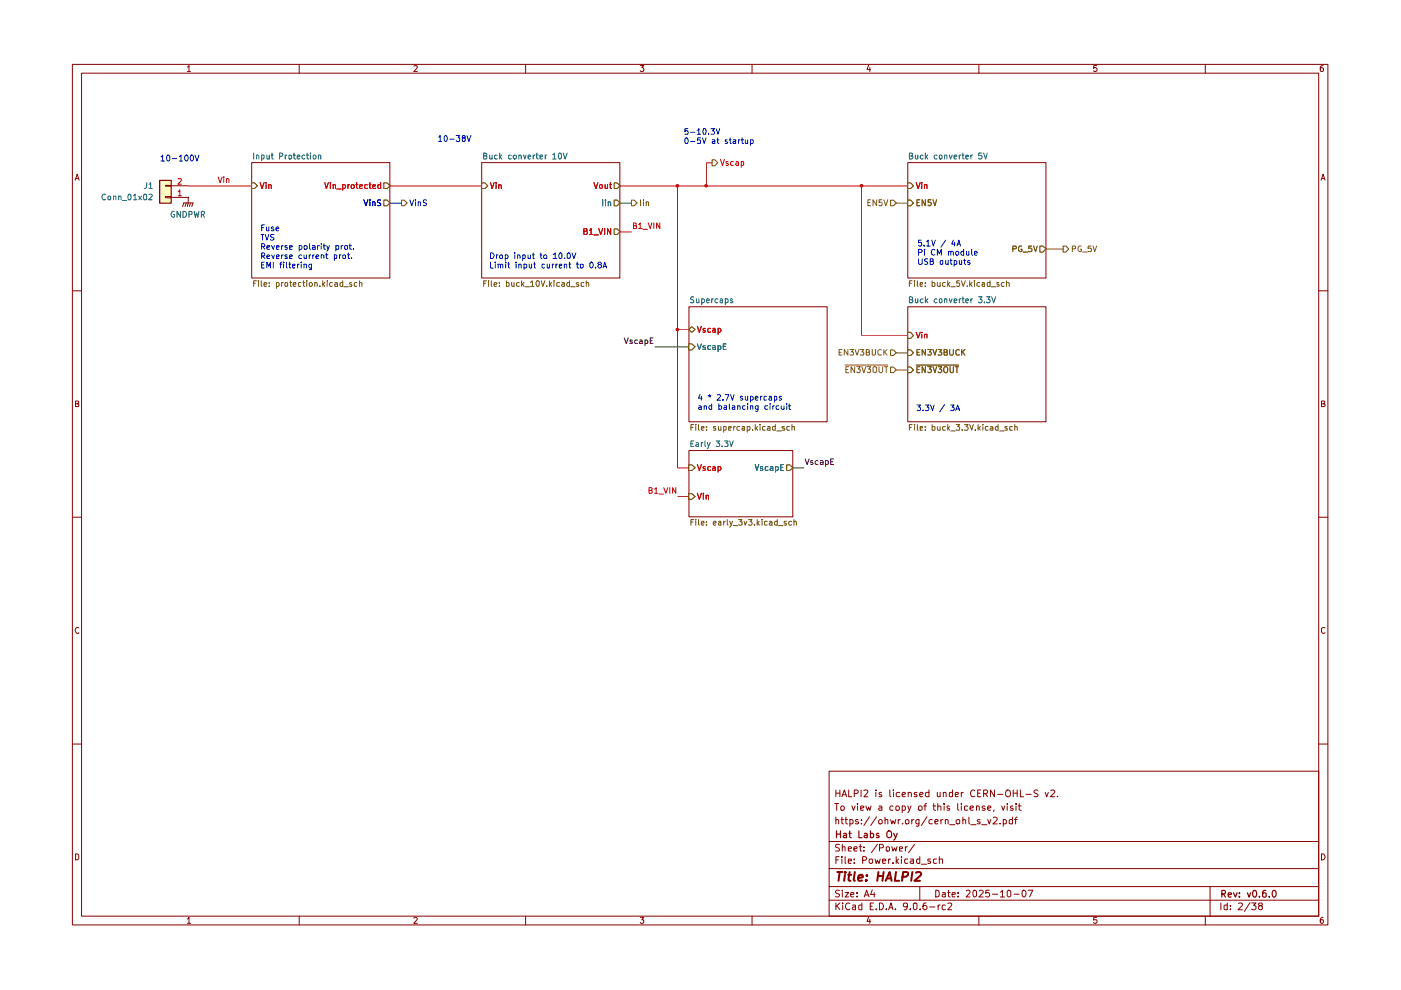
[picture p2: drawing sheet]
<svg xmlns="http://www.w3.org/2000/svg" width="297mm" height="210mm" viewBox="0 0 297 210" stroke-linecap="round" stroke-linejoin="round" font-family="sans-serif">
<g fill="none" stroke="#890000" stroke-width=".21">
<path d="M15.3 13.7h266.2v182.4h-266.2zM17.3 15.5h262.3v178.7h-262.3zM39.7 14.2l.4-.3v1.3M39.7 15.2h.7M63.4 13.7v1.8M87.7 14l.5-.1 .3 .3-.8 1h.8M111.4 13.7v1.8M135.7 13.9h.8l-.4 .4 .4 .3-.1 .5-.5 .1-.2-.2M159.4 13.7v1.8M184.2 13.8l-.4 1h.8M184.4 14.3v.9M207.5 13.7v1.8"/>
<path d="M232.5 13.9h-.6l-.1 .6 .5-.2 .3 .3v.3l-.3 .3-.5-.2M255.5 13.7v1.8M280.5 13.9l-.6 .3v.8l.3 .2 .3-.1v-.7l-.3-.1-.3 .3M15.9 38.2l.5-1.3 .4 1.3M16 37.9h.6M280.1 38.2l.4-1.3 .4 1.3M280.3 37.9h.6M15.3 61.7h2M279.6 61.7h1.9M16 85.6h.4l.3-.2-.2-.4h-.5v1.2h.6l.1-.5-.3-.1M280.2 85.6l.6-.1v-.5h-.6v1.2l.7-.1v-.3l-.3-.2M15.3 109.7h2"/>
<path d="M279.6 109.7h1.9M16.7 133.1a.58 .58 0 0 0-.8 .6 .58 .58 0 0 0 .8 .5v-.1M280.9 133.1a.46 .46 0 0 0-.7 .2v.7l.2 .2 .3 .1 .2-.2M15.3 157.8h2M279.6 157.8h1.9M175.8 163.5h103.8v30.7h-103.8zM175.8 178.4h103.8M177 170.4h.8M177.2 173.9l.2-.1 .4 .1v.8M177.2 167.5v1.4M177.2 173.2v1.5M177.2 168.2h.9"/>
<path d="M177.4 170.4v1.4M178 179.1l-.6-.1-.2 .2v.4l.5 .2 .3 .4-.2 .2h-.7M178.1 167.5v1.4M178.2 171.1l.3-.2h.3l.2 .2-.1 .6h-.6zM178.3 173.8h.5M178.5 173.2v1.3l.3 .2M178.5 168.9l.5-1.4 .5 1.4M178.6 179.7l.2-.2 .4 .1v.8M178.6 179v1.4M178.7 168.5h.6M179.2 173.8h.5M179.3 173.2v1.3l.4 .2"/>
<path d="M179.9 167.5v1.4h.7M180.2 173.8h.4l.3 .2-.1 .6h-.6M180.2 173.8v1.4M180.6 170.9l.4 .9 .3-.9M181.1 168.3h.6l.3-.3v-.3l-.3-.2h-.6v1.4M181.8 170.4v.1M181.8 170.9v.9M182 173.8h-.4l-.2 .2 .2 .3h.4l.1 .2-.3 .2-.4-.1M182.1 179.5h.6M182.4 179v1.3l.1 .1h.2M182.5 171.4l.7-.2-.1-.2h-.6v.7h.6M182.6 167.5v1.4"/>
<path d="M182.6 174.6v.1M182.6 173.8v.1M183.2 179.6v.1M183.2 167.7l.5-.2 .3 .2-.1 .4-.7 .8h.8M183.6 170.9l.3 .9 .3-.7 .2 .7 .3-.9M184.3 173.2l-1.1 1.8M185.7 167.5v.2M185.7 168v.9M185.9 173.2l-1.3 1.8M186 179l-1.2 1.8M186.3 174l.2-.2h.3l.2 .2v.6h-.6zM186.4 171l.4-.1 .2 .1v.8"/>
<path d="M186.5 179.8l.7-.1a.45 .45 0 0 0-.2-.7h-.5v1.4M186.9 168.1l-.4-.1-.1 .3 .1 .2h.4l.1 .3-.2 .1-.4-.1M187 171.2l-.7 .3 .2 .3 .5-.1M187.6 173.9l.3-.1h.3v.9M187.6 173.2v1.5M187.9 179.7l.3-.2 .4 .2-.1 .7h-.6zM188.7 167.5v1.3l.2 .1M188.8 173.8l.3 .9 .2-.7 .4 .7 .2-.9M189.1 179.5l.2 .9 .4-.6 .2 .6 .3-.9M189.3 171a.45 .45 0 0 0-.6 .1v.6h.6M189.4 167.5v.2M189.4 168v.9"/>
<path d="M190 171l.4-.1 .3 .2-.1 .6h-.6zM190.4 173.8v.9M190.8 168.1l-.4-.1-.4 .3 .1 .5h.7M190.9 173.8l-.5 .2M191.3 171l.4-.1 .3 .2-.1 .6h-.6M191.3 168.5l.7-.2-.2-.3h-.3l-.2 .2v.6l.2 .1 .4-.1M191.3 170.9v1.4M191.4 174.6v.1M192 179.5v.9M192.2 173.8h.3l.2 .2v.4l-.2 .3h-.3l-.2-.3v-.4zM192.4 179.5l-.4 .3M192.5 170.9l.3 .9"/>
<path d="M192.6 168.1l.4-.1 .2 .2v.7M192.6 168v.9M193.1 170.9l-.6 1.4M193.3 173.8v.9M193.7 173.8l-.4 .2M193.9 179l-1.3 1.8M194.4 168.1l-.4-.1-.2 .2 .2 .3h.4v.3h-.6M194.8 171a.45 .45 0 0 1 .7 .1l-.1 .6-.4 .1-.2-.1zM194.8 173.8v1.1l-.2 .3-.4-.1M194.8 173.8h-.4l-.2 .2v.6h.6M195 168.5l.7-.2-.2-.3h-.3l-.2 .2v.6l.2 .1 .4-.1M195.9 170.9h.5"/>
<path d="M196.4 170.4l-.3 .2v1.2M196.5 173.2l-1.2 1.8M197 168.1l-.5-.1-.3 .3 .1 .5h.7M197 167.5v1.4M197.6 173.8a.45 .45 0 0 0-.6 .2v.6h.6M197.8 170.9h.6M198 170.4v1.2l.4 .2M198.2 174.3l.7-.2-.2-.3h-.3l-.2 .1v.6l.2 .2 .4-.1M198.7 168v.8h.6M198.8 171l.3-.1 .4 .1v.8M198.8 170.4v1.4M199.3 168v.9"/>
<path d="M199.5 173.8v.9M199.9 173.8l-.4 .2M200 168.1l.4-.1 .2 .2v.7M200 168v.9M200.2 170.4v.1M200.2 170.9v.9M200.4 173.9l.2-.1 .4 .1v.8M200.4 173.8v.9M201.3 171l-.4-.1-.1 .2 .1 .3h.4l.1 .2-.2 .2-.4-.1M201.4 174.9h1.1M202 168.1h-.7v.7h.7M202 167.5v1.4"/>
<path d="M202.5 168.5l.7-.2-.1-.3h-.4l-.2 .2v.6l.2 .1 .4-.1M202.7 174a.45 .45 0 0 1 .8-.1v.7l-.3 .1-.4-.1zM203.1 170.4v1.2l.2 .2M203.8 170.4v.1M203.8 168v.9M203.8 170.9v.9M204.2 173.9l.1-.1 .4 .1v.8M204.2 173.2v1.5M204.2 168l-.4 .3M205.2 171l-.5-.1-.2 .1v.7h.7M205.4 173.2v1.3l.2 .2M205.7 171.4l.7-.2v-.2l-.5-.1-.2 .1v.6l.2 .2 .5-.1"/>
<path d="M205.8 174.9h1.1M206.7 167.7a.68 .68 0 0 0-1 .4 .68 .68 0 0 0 .7 .8l.3-.1M207 171l.2-.1 .4 .1v.8M207 170.9v.9M207.3 168.2h.5M207.8 173.8h-.3l-.3 .1 .1 .3 .5 .1v.3h-.6M208 167.5h-.7v1.4h.7M208.1 174.9h1.1M208.6 168.3h.5l.3-.3v-.3l-.3-.2h-.5v1.4M208.8 171l-.3-.1-.3 .2 .3 .3h.3l.1 .2-.3 .2-.4-.1M208.9 168.3l.5 .6M209.4 173.8l.3 .9 .4-.9"/>
<path d="M209.4 171.4l.7-.2-.2-.3h-.3l-.2 .1v.6l.2 .2 .4-.1M210.6 173.4l.2-.2h.3l.3 .5-.1 .2-.8 .8h.9M210.8 171.7l-.1 .4M210.8 167.5v1.4l-.8-1.4v1.4M211.5 168.4h1.1M212 174.6v.1M212.4 170.9l.3 .9 .3-.9M212.7 173.8h.4l.3 .2-.1 .6h-.6M212.7 173.8v1.4M213.3 167.7l.3-.2h.3a.88 .88 0 0 1 .1 1.3l-.4 .1-.3-.1zM213.6 170.4v.1M213.6 170.9v.9"/>
<path d="M214.7 173.8h-.5l-.2 .1v.7h.7M214.7 173.2v1.5M214.7 171l-.3-.1-.2 .2 .2 .3h.3l.1 .2-.1 .2-.5-.1M214.8 168.2h.9M214.8 167.5v1.4M215.1 173.8h.6M215.4 170.4v.1M215.4 170.9v.9M215.7 173.2l-.4 .3v1.2M215.7 167.5v1.4M215.9 170.9h.6M216.1 170.4v1.2l.4 .2"/>
<path d="M216.3 167.5v1.4h.7M217.5 168.4h1.1M220.1 167.6l-.6-.1-.3 .2 .1 .4 .8 .4-.1 .3h-.8M221.6 168l.3 .9 .4-.9M222.8 167.7l.6-.2 .2 .4-.9 1h.9M224.2 168.8v.1M16 181a.52 .52 0 0 1 .7 .4v.6a.52 .52 0 0 1-.7 .3zM39.7 194.8l.4-.3v1.3M39.7 195.8h.7M63.4 194.2v1.9M87.7 194.7l.5-.2 .3 .3-.8 1h.8M111.4 194.2v1.9"/>
<path d="M135.7 194.5h.8l-.4 .5h.3v.7l-.5 .1-.2-.2M159.4 194.2v1.9M175.8 190.9h103.8M175.8 188h103.8M175.8 184.2h103.8M177.2 191.5v1.4M177.2 182.3h.5M177.4 192l.7 .9M177.9 181.6h-.7v1.5M178 188.8l-.6-.1-.3 .3 .3 .4 .5 .2 .1 .3-.3 .3-.6-.1M178.1 191.5l-.9 .7M178.5 181.6v.2"/>
<path d="M178.5 182.1v1M178.6 188.7v.2M178.6 189.3v.9M178.7 191.5h.1M178.7 191.9v1M179.2 189.3h.7l-.7 .9h.7M179.2 181.6v1.4l.1 .1M179.9 182.6l.6-.1-.1-.4h-.5v.2v.6l.1 .2 .4-.1M179.9 180l.6-.1-.1-.3-.4-.1-.1 .2v.7h.5M180.2 191.5a.67 .67 0 0 0-.9 .6 .67 .67 0 0 0 .8 .7l.1-.1M180.4 189.7l.6-.1v-.3h-.6v.1v.6l.2 .2 .4-.1M180.8 192h.6v.9"/>
<path d="M181 180l.7-.1v-.3l-.4-.1-.3 .2 .1 .7h.6M181.1 182.9v.2M181.1 182.1v.2M181.4 192.2l-.6 .2-.1 .2 .3 .3 .4-.1M181.7 190v.2M181.7 189.3v.1M182.7 192l-.4-.1-.2 .1v.7l.2 .2 .4-.1M182.7 191.5v1.4M182.9 182.4h.6l.2-.3v-.2l-.2-.3h-.6v1.5M183.2 180.4h.1M183.2 190.2l.5-1.5 .6 1.5M183.4 189.8h.7"/>
<path d="M184.2 194.4l-.4 .9h.8M184.3 182.2l.6-.1v.9a.45 .45 0 0 1-.6-.2zM184.4 194.9v.9M184.5 192.1h.4M184.9 188.7l-.3 1h.9M185.2 191.5h-.7v1.4h.7M185.4 189.3v.9M185.5 182.1l.3 1 .2-.7 .4 .7 .2-1M185.8 192.7v.2M186.5 191.5a.73 .73 0 0 1 .8 .7 .73 .73 0 0 1-.8 .7zM187.1 182.6l.7-.1-.1-.4h-.6v.9h.6M187.9 192.7v.2"/>
<path d="M188.4 192.9l.5-1.4 .4 1.4M188.4 182.1v1M188.6 192.5h.7M188.8 182.1h-.2l-.2 .3M189.3 182.9v.2M189.8 192.7v.2M190 181.6v1.5M190.1 182.6l.4 .5M190.5 182.1l-.5 .5M190.7 180l.7-.1-.1-.3-.4-.1-.2 .2 .1 .7h.5M191.1 181.6v.2M191.1 182.1v1"/>
<path d="M192.4 192l-.3 .3-.5-.1-.1-.2 .1-.5h.5a.84 .84 0 0 1 .3 .8 .84 .84 0 0 1-.7 .6M192.5 182.1h-.6l-.1 .3 .1 .6h.6M193 192.7v.2M193.1 182.1h.6v1M193.7 182.5l-.6 .1-.1 .1 .2 .4 .5-.1M193.7 191.5h.4l.3 .2v.9l-.3 .3-.4-.3zM195 182.1h-.6l-.1 .3 .1 .6h.6M195 181.6v1.5M195 188v2.9M195.1 192.7v.2M195.3 183.2h1.1M196.4 191.5h-.5a.99 .99 0 0 0 0 1.4l.6-.3v-.4l-.3-.2h-.3l-.2 .2"/>
<path d="M197.1 192.3h1.1M197.3 182.1h-.5l-.1 .2 .1 .3h.5v.4h-.6M198.4 188.7l.7 .2v1.1l-.4 .2h-.3zM198.6 182.1h-.6l-.1 .3 .1 .6h.6M198.9 191.9v1M199.2 182.2l.5-.1 .1 1M199.2 181.6v1.5M199.3 191.9l-.4 .3M199.8 189.3h.5l.1 .9M200.4 189.6h-.5l-.2 .2 .2 .4 .5-.1M200.4 192l-.4-.1-.3 .3 .1 .6h.6M200.9 191.5h.6l.3 .2-.1 .3-.8 .9h.9"/>
<path d="M200.9 189.3h.5M201.1 188.7v1.3l.3 .2M201.9 189.7l.6-.1v-.3h-.5l-.1 .1v.6l.1 .2 .5-.1M203.1 190v.2M203.1 189.3v.1M204.9 188.9l.2-.2h.3l.3 .5-.9 1h.9M206.4 188.9l.3-.2 .3 .3v.9l-.3 .3a.82 .82 0 0 1-.3-1.3zM207.5 194.2v1.9M207.6 188.9l.2-.2h.3l.4 .5-1 1h1M209.7 188.7h-.6l-.1 .7 .6-.1 .2 .3v.3l-.2 .3-.6-.2M210.4 189.6h1.1M212.1 189.2l.4-.5v1.5"/>
<path d="M212.1 190.2h.9M213.6 189l.3-.3 .4 .3v.9l-.3 .3-.4-.3zM215 189.6h1.1M216.9 188.8l.1-.1a.75 .75 0 0 1 .6 .8 .75 .75 0 0 1-.6 .7 1.01 1.01 0 0 1-.1-1.4zM218 188.7h1l-.7 1.5M232.5 194.5h-.6l-.1 .6 .6-.1 .2 .5-.3 .3-.5-.2M255.5 194.2v1.9M256.6 188v6.2M258.8 191.5v1.4M260.2 192l-.4-.1-.3 .1v.7l.3 .2 .4-.1M260.2 191.5v1.4M260.9 192.7v.2"/>
<path d="M260.9 192v.1M262.6 191.5h.6l.2 .4-.9 1h.9M265 191.4l-1.2 1.8M265.4 191.5h.9l-.5 .5h.2l.3 .2v.4l-.3 .3-.6-.2M267.1 192l-.3-.2a.43 .43 0 0 1 .4-.4 .43 .43 0 0 1 .5 .4l-.1 .2-.6 .1-.2 .2v.3a.46 .46 0 0 0 .4 .3 .46 .46 0 0 0 .5-.3v-.3l-.3-.3M280.2 181a.65 .65 0 0 1 .7 .7 .65 .65 0 0 1-.7 .6zM280.5 194.5h-.2l-.4 .3 .1 .9a.43 .43 0 0 0 .6-.1 .43 .43 0 0 0-.1-.6h-.5l-.1 .3"/>
</g>
<g fill="none" stroke="#890000" stroke-width=".25">
<path d="M177.4 176.2v1.4M177.4 176.8h.8M178.2 176.2v1.4M178.9 176.8l.4-.1 .2 .1v.8M179.5 177l-.7 .3 .2 .3 .5-.1M180 176.7h.5M180.1 176.2v1.2l.4 .2M182.1 176.2v1.4h.7M183.3 176.8l.4-.1 .2 .1v.8M183.9 177l-.7 .3 .2 .3 .5-.1M184.6 176.8l.4-.1 .2 .2-.1 .6h-.5M184.6 176.2v1.4"/>
<path d="M186.3 176.8l-.3-.1-.2 .2 .2 .3h.3l.1 .2-.2 .2-.4-.1M188.1 176.4l.6-.2a.88 .88 0 0 1 .1 1.3l-.4 .1-.3-.2zM189.5 176.7l.4 .9M190.2 176.7l-.5 1.2-.2 .2M259.1 189.5h.6v-.6l-.6-.1v1.4M259.4 189.5l.4 .7M260.4 189.7l.7-.1-.1-.3h-.5l-.1 .2 .1 .6h.5M261.5 189.3l.4 .9 .4-.9M262.8 190.1v.1M262.8 189.3v.2M264.5 189.3l.3 .9 .4-.9M265.7 188.9l.2-.1a.76 .76 0 0 1 .5 .7 .76 .76 0 0 1-.5 .7 1.01 1.01 0 0 1-.2-1.3z"/>
<path d="M267 190.1v.1M268.4 188.8h-.4l-.3 .3v1l.2 .1 .6-.1-.1-.7-.5-.1-.2 .3M269.1 190.1v.1M269.9 188.9l.2-.1a.73 .73 0 0 1 .6 .7 .73 .73 0 0 1-.6 .7l-.4-.6z"/>
</g>
<g fill="none" stroke="#890000" stroke-width=".42">
<path d="M177.5 184.9h1.1M178 184.9l-.2 1.9M179.1 185.5l-.1 1.3M179.2 184.9v.2M179.8 185.5h.7M180.1 184.9l-.2 1.6 .4 .3M181.2 184.9l-.2 1.6 .2 .3M182 186.2l.9-.2v-.4a.6 .6 0 0 0-.9 .1v1h.8M183.7 186.6l.1 .1h-.3l.2-.1-.1 .2M183.8 185.6v.1M186.2 185.7h1.1M186.2 184.9l-.2 1.9"/>
<path d="M187.3 184.9l-.2 1.9M187.8 186.8l.8-1.9 .4 1.9M188 186.2h1M190 184.9l-.3 1.9h.9M191.3 185.9h.8l.3-.2 .1-.6-.2-.2h-.8l-.3 1.9M193.4 184.9l-.2 1.9M194.2 185.1l.8-.2 .2 .2 .1 .3-1.4 1.4h1.2"/>
</g>
<path d="M81.4 38.8h.7l.6 .6-.6 .6h-.7z" fill="#fff"/>
<path d="M81.4 38.8h.7l.6 .6-.6 .6h-.7z" fill="none" stroke="#735600" stroke-width=".21"/>
<g fill="none" stroke="#ca0000" stroke-width=".21">
<path d="M68.9 38.7l.3 1.3 .4-1.3M70 38.7v.1M70 39.1v.9M70.6 39.2l.4-.1 .1 .2v.7M70.6 39.1v.9M72.7 39.2l.3-.1 .3 .3v.3l-.3 .3-.3-.1M72.7 39.1v1.2M73.8 39.1v.9M74.1 39.1l-.3 .3M74.5 39.2l.4-.1 .2 .3v.3l-.2 .3-.5-.3zM75.5 39.1h.4M75.6 38.7v1l.3 .3"/>
<path d="M76.2 39.6l.6-.2v-.2l-.4-.1-.2 .2 .1 .6h.5M77.9 39.2h-.6v.6l.2 .2 .4-.1M78.3 39.1h.4M78.4 38.7v1.2l.3 .1M79 39.6l.6-.2v-.2l-.4-.1-.2 .2 .2 .7 .4-.1M80.7 39.2h-.6v.6l.2 .2 .4-.1M80.7 38.7v1.3M71.4 40.1h.9"/>
</g>
<path d="M53.4 38.8h.6l.5 .6-.5 .6h-.6z" fill="#fff"/>
<path d="M53.4 38.8h.6l.5 .6-.5 .6h-.6z" fill="none" stroke="#735600" stroke-width=".21"/>
<path d="M55.1 38.7l.5 1.3 .4-1.3M56.4 38.7v.1M56.4 39.1v.9M57 39.2l.3-.1 .2 .2v.7M57 39.1v.9" fill="none" stroke="#ca0000" stroke-width=".21"/>
<path d="M81.4 42.4h.7l.6 .6-.6 .6h-.7z" fill="#fff"/>
<path d="M81.4 42.4h.7l.6 .6-.6 .6h-.7z" fill="none" stroke="#735600" stroke-width=".21"/>
<path d="M77.2 42.4l.4 1.2 .4-1.2M78.4 42.4v.1M78.4 42.8v.8M79 42.9l.2-.1 .3 .1v.7M79 42.8v.8M80.7 42.4h-.4l-.3 .2 .1 .3 .6 .2v.4l-.2 .1-.5-.1" fill="none" stroke="#0400c6" stroke-width=".21"/>
<g fill="#fff">
<path d="M53.4 34.5h29.3v24.4h-29.3z"/>
<path d="M102.1 38.8h.7l.6 .6-.6 .6h-.7z"/>
</g>
<path d="M102.1 38.8h.7l.6 .6-.6 .6h-.7z" fill="none" stroke="#735600" stroke-width=".21"/>
<path d="M104 38.7l.3 1.3 .5-1.3M105.2 38.7v.1M105.2 39.1v.9M105.8 39.2l.3-.1 .2 .2v.7M105.8 39.1v.9" fill="none" stroke="#ca0000" stroke-width=".21"/>
<path d="M130.2 42.4h.6l.6 .6-.6 .6h-.6z" fill="#fff"/>
<path d="M130.2 42.4h.6l.6 .6-.6 .6h-.6z" fill="none" stroke="#735600" stroke-width=".21"/>
<path d="M127.8 42.4v1.2M128.4 42.4v.1M128.4 42.8v.8M129 42.9l.1-.1 .4 .1v.7M129 42.8v.8" fill="none" stroke="#006465" stroke-width=".21"/>
<path d="M130.2 38.8h.6l.6 .6-.6 .6h-.6z" fill="#fff"/>
<path d="M130.2 38.8h.6l.6 .6-.6 .6h-.6z" fill="none" stroke="#735600" stroke-width=".21"/>
<path d="M125.9 38.7l.4 1.3 .5-1.3M127.2 39.2h.5v.6l-.2 .2-.4-.3zM128.3 39.1v.8l.3 .1 .2-.2M128.8 39.1v.9M129.2 39.1h.4M129.4 38.7v1.2l.2 .1" fill="none" stroke="#ca0000" stroke-width=".21"/>
<path d="M130.2 48.5h.6l.6 .6-.6 .6h-.6z" fill="#fff"/>
<path d="M130.2 48.5h.6l.6 .6-.6 .6h-.6z" fill="none" stroke="#735600" stroke-width=".21"/>
<path d="M123.8 49h.6v-.5h-.6v1.2h.5l.3-.4-.4-.3M125 48.9l.3-.4v1.2M125 49.7h.7M125.9 49.8h1M126.9 48.5l.5 1.2 .4-1.2M128.2 48.5v1.2M129.5 48.5v1.2l-.7-1.2v1.2" fill="none" stroke="#ca0000" stroke-width=".21"/>
<g fill="#fff">
<path d="M102.1 34.5h29.3v24.4h-29.3z"/>
<path d="M192.5 70.5h.6l.6 .6-.6 .6h-.6z"/>
</g>
<path d="M192.5 70.5h.6l.6 .6-.6 .6h-.6z" fill="none" stroke="#735600" stroke-width=".21"/>
<path d="M194.2 70.5l.5 1.1 .4-1.1M195.4 70.5h.1M195.4 70.9v.7M196 71l.5-.1v.7M196 70.9v.7" fill="none" stroke="#ca0000" stroke-width=".21"/>
<path d="M192.5 74.2h.6l.6 .6-.6 .6h-.6z" fill="#fff"/>
<path d="M192.5 74.2h.6l.6 .6-.6 .6h-.6z" fill="none" stroke="#735600" stroke-width=".21"/>
<path d="M194.4 74.7h.4M195 74.1h-.6v1.2h.6M196.2 74.1v1.2l-.7-1.2v1.2M196.7 74.1h.8l-.5 .5 .5 .2v.3l-.2 .2-.6-.1M197.8 74.1l.4 1.2 .4-1.2M198.9 74.1h.8l-.5 .5 .5 .2v.3l-.2 .2-.6-.1M200.2 74.7l.6-.1v-.4l-.6-.1v1.2h.6l.1-.5-.3-.1M201.4 74.1v1l.1 .2h.5l.1-.2v-1M203.4 74.2l-.3-.1a.67 .67 0 0 0-.5 .5 .67 .67 0 0 0 .3 .7l.5-.1M203.9 74.1v1.2M204.1 74.6l.5 .7M204.6 74.1l-.7 .7" fill="none" stroke="#848400" stroke-width=".21"/>
<path d="M192.5 77.8h.6l.6 .6-.6 .6h-.6z" fill="#fff"/>
<path d="M192.5 77.8h.6l.6 .6-.6 .6h-.6z" fill="none" stroke="#735600" stroke-width=".21"/>
<path d="M194.2 77.4h9M194.4 78.3h.4M195 77.7h-.6v1.3h.6M196.2 77.7v1.3l-.7-1.3v1.3M196.7 77.7h.8l-.5 .6 .5 .1v.4l-.3 .2h-.3l-.2-.2M197.8 77.7l.4 1.3 .4-1.3M198.9 77.7h.8l-.5 .6 .5 .1v.4l-.3 .2h-.3l-.2-.2M200.2 77.9l.5-.2a.86 .86 0 0 1 0 1.3 .46 .46 0 0 1-.6-.4zM201.4 77.7v1.1l.3 .2 .4-.2v-1.1M202.5 77.7h.7M202.9 77.7v1.3" fill="none" stroke="#848400" stroke-width=".21"/>
<g fill="#fff">
<path d="M192.5 65h29.3v24.4h-29.3z"/>
<path d="M146.1 69.9l.6-.6 .6 .6-.6 .6z"/>
</g>
<path d="M146.7 69.3l.6 .6-.6 .6-.6-.6z" fill="none" stroke="#735600" stroke-width=".21"/>
<path d="M147.8 69.2l.5 1.3 .4-1.3M149.5 69.7l-.3-.1-.2 .2 .2 .2 .3 .1v.3h-.5M150.6 69.7l-.3-.1-.2 .3v.5h.5M151.2 69.7l.3-.1 .2 .2v.7M151.7 70h-.5l-.1 .1 .1 .4 .5-.1M152.3 69.7l.3-.1 .2 .3v.3l-.2 .3-.3-.1M152.3 69.6v1.3" fill="none" stroke="#ca0000" stroke-width=".21"/>
<path d="M146.1 72.9h.6l.6 .6-.6 .7h-.6z" fill="#fff"/>
<path d="M146.1 72.9h.6l.6 .6-.6 .7h-.6z" fill="none" stroke="#735600" stroke-width=".21"/>
<path d="M147.8 72.9l.5 1.2 .4-1.2M149.5 73.3h-.3l-.2 .1 .1 .3 .4 .1v.2h-.5M150.6 73.3h-.5v.6a.36 .36 0 0 0 .5 .1M151.2 73.3h.3l.2 .1v.7M151.7 73.6l-.5 .1-.1 .2 .1 .2 .5-.1M152.3 73.3h.3l.2 .2v.5h-.5M152.3 73.3v1.2M153.4 73.4h.4M153.9 72.9h-.5v1.2h.5" fill="none" stroke="#006465" stroke-width=".21"/>
<g fill="#fff">
<path d="M146.1 65h29.3v24.4h-29.3z"/>
<path d="M146.1 104.7h.6l.6 .6-.6 .6h-.6z"/>
</g>
<path d="M146.1 104.7h.6l.6 .6-.6 .6h-.6z" fill="none" stroke="#735600" stroke-width=".21"/>
<path d="M147.8 104.6l.5 1.3 .4-1.3M149.1 104.6v.2M149.1 105v.9M149.7 105.1l.4-.1 .1 .2v.7M149.7 105v.9" fill="none" stroke="#ca0000" stroke-width=".21"/>
<path d="M146.1 98.6h.6l.6 .6-.6 .6h-.6z" fill="#fff"/>
<path d="M146.1 98.6h.6l.6 .6-.6 .6h-.6z" fill="none" stroke="#735600" stroke-width=".21"/>
<path d="M147.8 98.5l.5 1.3 .4-1.3M149.5 99l-.3-.1-.2 .2 .2 .2 .3 .1v.3h-.5M150.6 99a.36 .36 0 0 0-.5 .2v.5h.5M151.2 99l.3-.1 .2 .2v.7M151.7 99.2l-.6 .2 .1 .4 .5-.1M152.3 99l.3-.1 .2 .3v.3l-.2 .3-.3-.1M152.3 98.9v1.2" fill="none" stroke="#ca0000" stroke-width=".21"/>
<path d="M166.8 98.6h.6l.7 .6-.7 .6h-.6z" fill="#fff"/>
<path d="M166.8 98.6h.6l.7 .6-.7 .6h-.6z" fill="none" stroke="#735600" stroke-width=".21"/>
<path d="M160.1 98.5l.4 1.3 .4-1.3M161.7 99l-.3-.1-.2 .2 .2 .2 .3 .1v.3h-.5M162.8 99a.36 .36 0 0 0-.6 .2l.1 .5h.5M163.3 99h.6v.8M163.9 99.2l-.6 .2 .1 .4 .5-.1M164.4 99l.4-.1 .2 .3v.5h-.6M164.4 98.9v1.2M165.5 99.1h.5M166.1 98.5h-.6v1.3h.6" fill="none" stroke="#006465" stroke-width=".21"/>
<g fill="#fff">
<path d="M146.1 95.5h22v14.1h-22z"/>
<path d="M192.5 38.8h.6l.6 .6-.6 .6h-.6z"/>
</g>
<path d="M192.5 38.8h.6l.6 .6-.6 .6h-.6z" fill="none" stroke="#735600" stroke-width=".21"/>
<path d="M194.2 38.7l.5 1.3 .4-1.3M195.4 38.7v.1M195.4 39.1v.9M196 39.2h.5v.8M196 39.1v.9" fill="none" stroke="#ca0000" stroke-width=".21"/>
<path d="M192.5 42.4h.6l.6 .6-.6 .6h-.6z" fill="#fff"/>
<path d="M192.5 42.4h.6l.6 .6-.6 .6h-.6z" fill="none" stroke="#735600" stroke-width=".21"/>
<path d="M194.4 42.9h.4M195 42.4h-.6v1.2h.6M196.2 42.4v1.2l-.7-1.2v1.2M197.4 42.4h-.6v.5h.6l.1 .5-.3 .2-.4-.1M197.8 42.4l.4 1.2 .4-1.2" fill="none" stroke="#848400" stroke-width=".21"/>
<path d="M220.5 52.2h.6l.7 .6-.7 .6h-.6z" fill="#fff"/>
<path d="M220.5 52.2h.6l.7 .6-.7 .6h-.6z" fill="none" stroke="#735600" stroke-width=".21"/>
<path d="M214.7 52.8l.7-.1 .1-.4-.2-.1h-.6v1.2M216.6 52.2h-.4a.61 .61 0 0 0-.3 .8 .61 .61 0 0 0 .8 .3v-.4h-.3M216.9 53.4h1M218.7 52.2h-.6l-.1 .5h.7v.6h-.7M219.1 52.2l.5 1.2 .3-1.2" fill="none" stroke="#848400" stroke-width=".21"/>
<path d="M192.5 34.5h29.3v24.4h-29.3z" fill="#fff"/>
<path d="M33.8 38.2h2.5v4.8h-2.5z" fill="#ffffbf"/>
<path d="M81.4 38.8h.7l.6 .6-.6 .6h-.7z" fill="#fff"/>
<path d="M81.4 38.8h.7l.6 .6-.6 .6h-.7z" fill="none" stroke="#735600" stroke-width=".21"/>
<g fill="none" stroke="#ca0000" stroke-width=".21">
<path d="M68.9 38.7l.3 1.3 .4-1.3M70 38.7v.1M70 39.1v.9M70.6 39.2l.4-.1 .1 .2v.7M70.6 39.1v.9M72.7 39.2l.3-.1 .3 .3v.3l-.3 .3-.3-.1M72.7 39.1v1.2M73.8 39.1v.9M74.1 39.1l-.3 .3M74.5 39.2l.4-.1 .2 .3v.3l-.2 .3-.5-.3zM75.5 39.1h.4M75.6 38.7v1l.3 .3"/>
<path d="M76.2 39.6l.6-.2v-.2l-.4-.1-.2 .2 .1 .6h.5M77.9 39.2h-.6v.6l.2 .2 .4-.1M78.3 39.1h.4M78.4 38.7v1.2l.3 .1M79 39.6l.6-.2v-.2l-.4-.1-.2 .2 .2 .7 .4-.1M80.7 39.2h-.6v.6l.2 .2 .4-.1M80.7 38.7v1.3M71.4 40.1h.9"/>
</g>
<path d="M53.4 38.8h.6l.5 .6-.5 .6h-.6z" fill="#fff"/>
<path d="M53.4 38.8h.6l.5 .6-.5 .6h-.6z" fill="none" stroke="#735600" stroke-width=".21"/>
<path d="M55.1 38.7l.5 1.3 .4-1.3M56.4 38.7v.1M56.4 39.1v.9M57 39.2l.3-.1 .2 .2v.7M57 39.1v.9" fill="none" stroke="#ca0000" stroke-width=".21"/>
<path d="M81.4 42.4h.7l.6 .6-.6 .6h-.7z" fill="#fff"/>
<path d="M81.4 42.4h.7l.6 .6-.6 .6h-.7z" fill="none" stroke="#735600" stroke-width=".21"/>
<path d="M77.2 42.4l.4 1.2 .4-1.2M78.4 42.4v.1M78.4 42.8v.8M79 42.9l.2-.1 .3 .1v.7M79 42.8v.8M80.7 42.4h-.4l-.3 .2 .1 .3 .6 .2v.4l-.2 .1-.5-.1" fill="none" stroke="#0400c6" stroke-width=".21"/>
<path d="M53.4 34.5h29.3v24.4h-29.3z" fill="none" stroke="#890000" stroke-width=".21"/>
<path d="M102.1 38.8h.7l.6 .6-.6 .6h-.7z" fill="#fff"/>
<path d="M102.1 38.8h.7l.6 .6-.6 .6h-.7z" fill="none" stroke="#735600" stroke-width=".21"/>
<path d="M104 38.7l.3 1.3 .5-1.3M105.2 38.7v.1M105.2 39.1v.9M105.8 39.2l.3-.1 .2 .2v.7M105.8 39.1v.9" fill="none" stroke="#ca0000" stroke-width=".21"/>
<path d="M130.2 42.4h.6l.6 .6-.6 .6h-.6z" fill="#fff"/>
<path d="M130.2 42.4h.6l.6 .6-.6 .6h-.6z" fill="none" stroke="#735600" stroke-width=".21"/>
<path d="M127.8 42.4v1.2M128.4 42.4v.1M128.4 42.8v.8M129 42.9l.1-.1 .4 .1v.7M129 42.8v.8" fill="none" stroke="#006465" stroke-width=".21"/>
<path d="M130.2 38.8h.6l.6 .6-.6 .6h-.6z" fill="#fff"/>
<path d="M130.2 38.8h.6l.6 .6-.6 .6h-.6z" fill="none" stroke="#735600" stroke-width=".21"/>
<path d="M125.9 38.7l.4 1.3 .5-1.3M127.2 39.2h.5v.6l-.2 .2-.4-.3zM128.3 39.1v.8l.3 .1 .2-.2M128.8 39.1v.9M129.2 39.1h.4M129.4 38.7v1.2l.2 .1" fill="none" stroke="#ca0000" stroke-width=".21"/>
<path d="M130.2 48.5h.6l.6 .6-.6 .6h-.6z" fill="#fff"/>
<path d="M130.2 48.5h.6l.6 .6-.6 .6h-.6z" fill="none" stroke="#735600" stroke-width=".21"/>
<path d="M123.8 49h.6v-.5h-.6v1.2h.5l.3-.4-.4-.3M125 48.9l.3-.4v1.2M125 49.7h.7M125.9 49.8h1M126.9 48.5l.5 1.2 .4-1.2M128.2 48.5v1.2M129.5 48.5v1.2l-.7-1.2v1.2" fill="none" stroke="#ca0000" stroke-width=".21"/>
<path d="M102.1 34.5h29.3v24.4h-29.3z" fill="none" stroke="#890000" stroke-width=".21"/>
<path d="M192.5 70.5h.6l.6 .6-.6 .6h-.6z" fill="#fff"/>
<path d="M192.5 70.5h.6l.6 .6-.6 .6h-.6z" fill="none" stroke="#735600" stroke-width=".21"/>
<path d="M194.2 70.5l.5 1.1 .4-1.1M195.4 70.5h.1M195.4 70.9v.7M196 71l.5-.1v.7M196 70.9v.7" fill="none" stroke="#ca0000" stroke-width=".21"/>
<path d="M192.5 74.2h.6l.6 .6-.6 .6h-.6z" fill="#fff"/>
<path d="M192.5 74.2h.6l.6 .6-.6 .6h-.6z" fill="none" stroke="#735600" stroke-width=".21"/>
<path d="M194.4 74.7h.4M195 74.1h-.6v1.2h.6M196.2 74.1v1.2l-.7-1.2v1.2M196.7 74.1h.8l-.5 .5 .5 .2v.3l-.2 .2-.6-.1M197.8 74.1l.4 1.2 .4-1.2M198.9 74.1h.8l-.5 .5 .5 .2v.3l-.2 .2-.6-.1M200.2 74.7l.6-.1v-.4l-.6-.1v1.2h.6l.1-.5-.3-.1M201.4 74.1v1l.1 .2h.5l.1-.2v-1M203.4 74.2l-.3-.1a.67 .67 0 0 0-.5 .5 .67 .67 0 0 0 .3 .7l.5-.1M203.9 74.1v1.2M204.1 74.6l.5 .7M204.6 74.1l-.7 .7" fill="none" stroke="#848400" stroke-width=".21"/>
<path d="M192.5 77.8h.6l.6 .6-.6 .6h-.6z" fill="#fff"/>
<path d="M192.5 77.8h.6l.6 .6-.6 .6h-.6z" fill="none" stroke="#735600" stroke-width=".21"/>
<path d="M194.2 77.4h9M194.4 78.3h.4M195 77.7h-.6v1.3h.6M196.2 77.7v1.3l-.7-1.3v1.3M196.7 77.7h.8l-.5 .6 .5 .1v.4l-.3 .2h-.3l-.2-.2M197.8 77.7l.4 1.3 .4-1.3M198.9 77.7h.8l-.5 .6 .5 .1v.4l-.3 .2h-.3l-.2-.2M200.2 77.9l.5-.2a.86 .86 0 0 1 0 1.3 .46 .46 0 0 1-.6-.4zM201.4 77.7v1.1l.3 .2 .4-.2v-1.1M202.5 77.7h.7M202.9 77.7v1.3" fill="none" stroke="#848400" stroke-width=".21"/>
<path d="M192.5 65h29.3v24.4h-29.3z" fill="none" stroke="#890000" stroke-width=".21"/>
<path d="M146.1 69.9l.6-.6 .6 .6-.6 .6z" fill="#fff"/>
<path d="M146.7 69.3l.6 .6-.6 .6-.6-.6z" fill="none" stroke="#735600" stroke-width=".21"/>
<path d="M147.8 69.2l.5 1.3 .4-1.3M149.5 69.7l-.3-.1-.2 .2 .2 .2 .3 .1v.3h-.5M150.6 69.7l-.3-.1-.2 .3v.5h.5M151.2 69.7l.3-.1 .2 .2v.7M151.7 70h-.5l-.1 .1 .1 .4 .5-.1M152.3 69.7l.3-.1 .2 .3v.3l-.2 .3-.3-.1M152.3 69.6v1.3" fill="none" stroke="#ca0000" stroke-width=".21"/>
<path d="M146.1 72.9h.6l.6 .6-.6 .7h-.6z" fill="#fff"/>
<path d="M146.1 72.9h.6l.6 .6-.6 .7h-.6z" fill="none" stroke="#735600" stroke-width=".21"/>
<path d="M147.8 72.9l.5 1.2 .4-1.2M149.5 73.3h-.3l-.2 .1 .1 .3 .4 .1v.2h-.5M150.6 73.3h-.5v.6a.36 .36 0 0 0 .5 .1M151.2 73.3h.3l.2 .1v.7M151.7 73.6l-.5 .1-.1 .2 .1 .2 .5-.1M152.3 73.3h.3l.2 .2v.5h-.5M152.3 73.3v1.2M153.4 73.4h.4M153.9 72.9h-.5v1.2h.5" fill="none" stroke="#006465" stroke-width=".21"/>
<path d="M146.1 65h29.3v24.4h-29.3z" fill="none" stroke="#890000" stroke-width=".21"/>
<path d="M146.1 104.7h.6l.6 .6-.6 .6h-.6z" fill="#fff"/>
<path d="M146.1 104.7h.6l.6 .6-.6 .6h-.6z" fill="none" stroke="#735600" stroke-width=".21"/>
<path d="M147.8 104.6l.5 1.3 .4-1.3M149.1 104.6v.2M149.1 105v.9M149.7 105.1l.4-.1 .1 .2v.7M149.7 105v.9" fill="none" stroke="#ca0000" stroke-width=".21"/>
<path d="M146.1 98.6h.6l.6 .6-.6 .6h-.6z" fill="#fff"/>
<path d="M146.1 98.6h.6l.6 .6-.6 .6h-.6z" fill="none" stroke="#735600" stroke-width=".21"/>
<path d="M147.8 98.5l.5 1.3 .4-1.3M149.5 99l-.3-.1-.2 .2 .2 .2 .3 .1v.3h-.5M150.6 99a.36 .36 0 0 0-.5 .2v.5h.5M151.2 99l.3-.1 .2 .2v.7M151.7 99.2l-.6 .2 .1 .4 .5-.1M152.3 99l.3-.1 .2 .3v.3l-.2 .3-.3-.1M152.3 98.9v1.2" fill="none" stroke="#ca0000" stroke-width=".21"/>
<path d="M166.8 98.6h.6l.7 .6-.7 .6h-.6z" fill="#fff"/>
<path d="M166.8 98.6h.6l.7 .6-.7 .6h-.6z" fill="none" stroke="#735600" stroke-width=".21"/>
<path d="M160.1 98.5l.4 1.3 .4-1.3M161.7 99l-.3-.1-.2 .2 .2 .2 .3 .1v.3h-.5M162.8 99a.36 .36 0 0 0-.6 .2l.1 .5h.5M163.3 99h.6v.8M163.9 99.2l-.6 .2 .1 .4 .5-.1M164.4 99l.4-.1 .2 .3v.5h-.6M164.4 98.9v1.2M165.5 99.1h.5M166.1 98.5h-.6v1.3h.6" fill="none" stroke="#006465" stroke-width=".21"/>
<path d="M146.1 95.5h22v14.1h-22z" fill="none" stroke="#890000" stroke-width=".21"/>
<path d="M192.5 38.8h.6l.6 .6-.6 .6h-.6z" fill="#fff"/>
<path d="M192.5 38.8h.6l.6 .6-.6 .6h-.6z" fill="none" stroke="#735600" stroke-width=".21"/>
<path d="M194.2 38.7l.5 1.3 .4-1.3M195.4 38.7v.1M195.4 39.1v.9M196 39.2h.5v.8M196 39.1v.9" fill="none" stroke="#ca0000" stroke-width=".21"/>
<path d="M192.5 42.4h.6l.6 .6-.6 .6h-.6z" fill="#fff"/>
<path d="M192.5 42.4h.6l.6 .6-.6 .6h-.6z" fill="none" stroke="#735600" stroke-width=".21"/>
<path d="M194.4 42.9h.4M195 42.4h-.6v1.2h.6M196.2 42.4v1.2l-.7-1.2v1.2M197.4 42.4h-.6v.5h.6l.1 .5-.3 .2-.4-.1M197.8 42.4l.4 1.2 .4-1.2" fill="none" stroke="#848400" stroke-width=".21"/>
<path d="M220.5 52.2h.6l.7 .6-.7 .6h-.6z" fill="#fff"/>
<path d="M220.5 52.2h.6l.7 .6-.7 .6h-.6z" fill="none" stroke="#735600" stroke-width=".21"/>
<path d="M214.7 52.8l.7-.1 .1-.4-.2-.1h-.6v1.2M216.6 52.2h-.4a.61 .61 0 0 0-.3 .8 .61 .61 0 0 0 .8 .3v-.4h-.3M216.9 53.4h1M218.7 52.2h-.6l-.1 .5h.7v.6h-.7M219.1 52.2l.5 1.2 .3-1.2" fill="none" stroke="#848400" stroke-width=".21"/>
<path d="M35.1 39.3h1.2v.2h-1.2zM36.3 39.4h3.6M192.5 34.5h29.3v24.4h-29.3zM35.1 41.7h1.2v.2h-1.2zM36.3 41.8h3.6M38.7 43.8l.3-.8h1.9l-.2 .8M39.5 43l-.3 .8M39.9 41.8h.1M39.9 41.8l-.2 2M40.4 43l-.2 .8" fill="none" stroke="#890000" stroke-width=".21"/>
<path d="M46.2 37.5l.5 1.2 .4-1.2M47.4 37.5v.1M47.4 37.9v.8M48 38l.2-.1 .3 .1v.7M48 37.9v.8" fill="none" stroke="#ca0000" stroke-width=".21"/>
<path d="M33.8 38.2h2.5v4.9h-2.5z" fill="none" stroke="#890000" stroke-width=".25"/>
<path d="M37.8 38l.6-.1 .1 .3-.8 .9h.8M37.8 40.7l.3-.5v1.3M37.8 41.5h.7" fill="none" stroke="#b00000" stroke-width=".21"/>
<path d="M151 33.9h.6l.6 .6-.6 .7h-.6z" fill="#fff"/>
<path d="M151 33.9h.6l.6 .6-.6 .7h-.6z" fill="none" stroke="#735600" stroke-width=".21"/>
<g fill="none" stroke="#ca0000" stroke-width=".21">
<path d="M152.8 33.8l.4 1.3 .4-1.3M154.4 34.3h-.5v.3h.4l.2 .3-.2 .2-.4-.1M155.5 34.3l-.4-.1-.2 .3 .1 .5h.5M156.1 34.3l.3-.1 .2 .2v.7M156.6 34.6h-.5l-.1 .1 .1 .4 .5-.1M157.2 34.3l.3-.1 .2 .2v.6h-.5M157.2 34.2v1.3M134.3 47.9l.5-.1 .1-.5h-.6v1.2h.6l.1-.5-.1-.1h-.3M135.4 47.6l.3-.3v1.2M135.4 48.5h.8M136.3 48.6h1M137.4 47.3l.5 1.2 .3-1.2"/>
<path d="M138.6 47.3v1.2M139.9 47.3v1.2l-.7-1.2v1.2"/>
</g>
<path d="M133.9 42.4h.6l.6 .6-.6 .6h-.6z" fill="#fff"/>
<path d="M133.9 42.4h.6l.6 .6-.6 .6h-.6zM135.8 42.4v1.2M136.4 42.4v.1M136.4 42.8v.8M137 42.9l.2-.1 .3 .1v.7M137 42.8v.8" fill="none" stroke="#735600" stroke-width=".21"/>
<path d="M85.1 42.4h.6l.6 .6-.6 .6h-.6z" fill="#fff"/>
<path d="M85.1 42.4h.6l.6 .6-.6 .6h-.6z" fill="none" stroke="#735600" stroke-width=".21"/>
<path d="M86.9 42.4l.4 1.2 .4-1.2M88.1 42.4v.1M88.1 42.8v.8M88.7 42.9l.1-.1 .4 .1v.7M88.7 42.8v.8M90.4 42.4h-.5l-.1 .1v.4l.6 .4-.2 .3-.4-.1" fill="none" stroke="#0400c6" stroke-width=".21"/>
<path d="M188.8 74.2h.6l.6 .6-.6 .6h-.6z" fill="#fff"/>
<path d="M188.8 74.2h.6l.6 .6-.6 .6h-.6z" fill="none" stroke="#735600" stroke-width=".21"/>
<path d="M177.9 74.7h.4M178.5 74.1h-.6v1.2h.6M179.8 74.1v1.2l-.8-1.2v1.2M180.2 74.1h.8l-.5 .5h.4v.7l-.7-.1M181.3 74.1l.4 1.2 .4-1.2M182.4 74.1h.8l-.5 .5h.4v.7l-.7-.1M183.7 74.7l.6-.1v-.4l-.6-.1v1.2h.6v-.5l-.2-.1M184.9 74.1l.1 1.2h.4l.2-.2v-1M186.9 74.2l-.3-.1a.67 .67 0 0 0-.5 .5 .67 .67 0 0 0 .3 .7l.5-.1M187.4 74.1v1.2M187.6 74.6l.5 .7M188.1 74.1l-.7 .7" fill="none" stroke="#848400" stroke-width=".21"/>
<path d="M188.8 77.8h.6l.6 .6-.6 .6h-.6z" fill="#fff"/>
<path d="M188.8 77.8h.6l.6 .6-.6 .6h-.6z" fill="none" stroke="#735600" stroke-width=".21"/>
<path d="M179.2 77.4h9M179.3 78.3h.5M179.9 77.7h-.6v1.3h.6M181.2 77.7v1.3l-.8-1.3v1.3M181.6 77.7h.8l-.4 .6h.3v.6l-.5 .1-.2-.2M182.7 77.7l.5 1.3 .4-1.3M183.8 77.7h.8l-.4 .6h.3v.6l-.5 .1-.2-.2M185.1 77.9l.3-.2 .5 .2v.9l-.3 .2-.5-.2zM186.4 77.7v1.1l.2 .2h.3l.2-.2v-1.1M187.5 77.7h.7M187.9 77.7v1.3" fill="none" stroke="#848400" stroke-width=".21"/>
<path d="M137.6 104h.4l.3-.4-.2-.2h-.5v1.2h.5l.2-.1v-.4l-.3-.1M138.8 103.7l.3-.3v1.2M138.8 104.6h.7M139.7 104.8h1M140.7 103.4l.5 1.2 .4-1.2M142 103.4v1.2M143.3 103.4v1.2l-.7-1.2v1.2" fill="none" stroke="#ca0000" stroke-width=".21"/>
<path d="M132.4 71.6l.4 1.2 .4-1.2M134 72.2l-.3-.1-.2 .1 .2 .3h.3v.3h-.5M135.1 72.2a.36 .36 0 0 0-.5 .1v.5h.5M135.7 72.2l.3-.1 .2 .1v.6h-.5l-.1-.2 .6-.3M136.8 72.2l.3-.1 .3 .2v.4l-.2 .1h-.4M136.8 72.1v1.2M137.9 72.2h.4M138.5 71.6h-.6v1.2h.6" fill="none" stroke="#0f0f0f" stroke-width=".21"/>
<path d="M188.8 42.4h.6l.6 .6-.6 .6h-.6z" fill="#fff"/>
<path d="M188.8 42.4h.6l.6 .6-.6 .6h-.6z" fill="none" stroke="#735600" stroke-width=".21"/>
<path d="M184 42.9h.4M184.6 42.4h-.6v1.2h.6M185.9 42.4v1.2l-.8-1.2v1.2M187 42.4h-.6v.5h.4l.2 .2v.4l-.5 .1-.1-.1M187.4 42.4l.4 1.2 .4-1.2" fill="none" stroke="#848400" stroke-width=".21"/>
<path d="M170.7 97.3l.4 1.2 .5-1.2M172.3 97.7h-.4v.4h.3l.2 .2-.2 .2-.3-.1M173.4 97.7l-.3-.1-.3 .3 .1 .5h.5M173.9 97.7a.36 .36 0 0 1 .6 .2v.6M174.5 98l-.6 .1v.3h.6M175 97.7l.4-.1 .2 .2v.6h-.6M175 97.6v1.3M176.1 97.9h.5M176.7 97.3h-.6v1.2h.6" fill="none" stroke="#0f0f0f" stroke-width=".21"/>
<path d="M225.4 52.2h.6l.6 .6-.6 .6h-.6z" fill="#fff"/>
<g fill="none" stroke="#735600" stroke-width=".21">
<path d="M54.4 59.5h-.6v1.2M54.8 59.5v.1M54.8 59.9v.8M55.4 59.5v1.1l.2 .1M57.1 60h.1M58.6 60l.3-.1 .3 .2-.1 .5h-.5M58.6 59.9v1.3M59.7 59.9v.8M60 59.9l-.3 .2M60.5 60l.3-.1 .2 .1v.6h-.5zM61.4 59.9h.4M61.6 59.5v1.1l.2 .1"/>
<path d="M63.8 60l-.4-.1-.1 .1v.6h.5M64.2 59.9h.4M64.4 59.5v1.1l.2 .1M65 59.5v.1M65 59.9v.8M65.6 60l.4-.1 .2 .2-.1 .5h-.5zM66.7 59.9v.8M68.4 59.5v1.2M68.9 59.9l-.5 .5M69.4 59.5v.1M69.4 59.9v.8M70.5 60l-.4-.1-.2 .2 .1 .5h.5"/>
<path d="M71 60l.4-.1 .2 .1v.7M72.7 60h-.5l-.1 .5a.36 .36 0 0 0 .6 .1M72.7 59.5v1.2M74.5 60l-.2-.1-.2 .2 .5 .5-.2 .1-.3-.1M75.6 60l-.3-.1-.2 .1v.6h.5M76.2 59.5v1.2M103.1 59.5h-.5v1.2M103.6 59.5v.1M103.6 59.9v.8M104.2 59.5v1.1l.1 .1M105.9 60h.1M107.4 60l.3-.1 .3 .2-.1 .5h-.5"/>
<path d="M107.4 59.5v1.2M108.5 59.9v.7l.1 .1 .4-.1M109 59.9v.8M110.1 60l-.4-.1-.2 .2 .1 .5h.5M110.6 59.5v1.2M111.1 59.9l-.5 .5M112.5 59.9l.4-.4v1.2M113.8 59.5h.4l.1 .2v.8l-.1 .1a.6 .6 0 0 1-.6-.4 .6 .6 0 0 1 .2-.7zM114.7 59.5l.4 1.2 .4-1.2M116.5 59.5v1.2M116.9 59.9l-.4 .5M117.5 59.5v.1"/>
<path d="M117.5 59.9v.8M118.6 60l-.4-.1-.2 .1v.6h.6M119.1 60l.4-.1 .2 .1v.7M120.8 60l-.4-.1-.2 .2v.5h.6M120.8 59.5v1.2M122.7 60l-.3-.1-.2 .1 .2 .3 .3 .1v.2h-.5M123.8 60l-.4-.1-.2 .1v.6h.6M124.3 59.5v1.2M193.4 59.5h-.6v1.2M193.9 59.5v.1M193.9 59.9v.8M194.5 59.5v1.1l.2 .1"/>
<path d="M196.2 60h.1M197.6 60l.5-.1 .1 .1v.6h-.6M197.6 59.5v1.2M198.7 59.9v.7l.3 .1 .3-.1M199.3 59.9v.8M200.4 60h-.5l-.1 .5a.36 .36 0 0 0 .6 .1M200.9 59.5v1.2M201.4 59.9l-.5 .5M203.4 59.5h-.5l-.1 .5h.6v.6h-.6M203.8 59.5l.4 1.2 .5-1.2M205.6 59.5v1.2M206.1 59.9l-.5 .5"/>
<path d="M206.6 59.5v.1M206.6 59.9v.8M207.7 60l-.3-.1-.3 .2 .1 .5h.5M208.2 60h.5v.7M209.9 60l-.4-.1-.2 .1v.6h.6M209.9 59.5v1.2M211.8 60h-.5v.2l.4 .1 .2 .3-.2 .1-.4-.1M212.9 60l-.4-.1-.2 .2 .1 .5h.5M213.4 59.5v1.2M225.4 52.2h.6l.6 .6-.6 .6h-.6zM53.8 60h.3M56 60.3l.6-.1-.2-.3-.4 .1v.6h.5"/>
<path d="M57.1 60.6v.1M62.2 60.3l.6-.1-.2-.3-.4 .1v.6l.1 .1 .4-.1M66.7 60l.2-.1 .3 .1v.7M67.8 60.6v.1M68.5 60.2l.4 .5M71.6 60.2l-.6 .1v.3h.6M72.9 60.8h1M76.2 60l.2-.1 .3 .1v.7M102.6 60h.4M104.8 60.3l.5-.1-.1-.3-.4 .1v.6l.1 .1 .4-.1M105.9 60.6v.1M110.8 60.2l.3 .5"/>
<path d="M111.4 60.8h.9M112.5 60.7h.7M115.9 60.6v.1M116.6 60.2l.3 .5M119.7 60.2h-.5l-.1 .3 .1 .2 .5-.1M121 60.8h.9M124.3 60l.2-.1 .3 .1v.7M192.8 60h.4M195.1 60.3l.5-.1v-.2h-.5v.6h.5M196.2 60.6v.1M201 60.2l.4 .5M201.6 60.8h.9"/>
<path d="M205.1 60.6v.1M205.8 60.2l.3 .5M208.7 60.2l-.5 .1v.3h.5M210.2 60.8h.9M213.4 60l.2-.1 .4 .1v.7M146.5 90.6h.4M147.1 90h-.6v1.2M147.5 90v.1M147.5 90.4v.8M148.1 90v1l.2 .2M148.7 90.8l.6-.1-.1-.3h-.4l-.1 .2 .1 .6h.4M149.8 91.1v.1"/>
<path d="M149.8 90.4v.2M151.7 90.4h-.4l-.1 .2 .1 .2 .4 .1v.3h-.5M152.3 90.4v.8l.5-.1M152.8 90.4v.8M153.4 91.2l.5-.1v-.7h-.5v1.2M154.5 90.8l.5-.1v-.3h-.5v.2v.6h.5M155.6 90.4v.8M155.9 90.4h-.3v.2M156.8 90.4h-.4l-.2 .2 .1 .5 .5 .1M157.3 90.4h.5v.8h-.5v-.4l.5-.1M158.4 91.2h.5v-.8h-.5v1.2M159.5 91.1v.1"/>
<path d="M160.1 90v1.2M160.3 90.8l.3 .4M160.6 90.4l-.5 .5M161.1 90v.1M161.1 90.4v.8M162.2 90.4h-.5l-.1 .2 .1 .6h.5M162.8 90.4h.5v.8h-.5v-.4l.5-.1M164.4 90v1.2h-.5l-.1-.6 .1-.2h.5M164.7 91.4h.9M166.3 90.4h-.4l-.1 .2 .6 .4-.1 .2h-.5M167.4 90.4h-.5l-.1 .2 .1 .6h.5M167.9 90.5l.5-.1v.8"/>
<path d="M167.9 90v1.2M192.8 90.6h.4M193.4 90h-.6v1.2M193.9 90v.1M193.9 90.4v.8M194.5 90v1.2h.2M195.1 90.8l.5-.1v-.3h-.5v.8h.5M196.2 91.1v.1M196.2 90.4v.2M197.6 90v1.2h.5l.1-.7-.6-.1M198.7 90.4l.1 .8 .5-.1M199.3 90.4v.8"/>
<path d="M200.4 90.4h-.5l-.1 .2 .1 .6h.5M200.9 90v1.2M201 90.8l.4 .4M201.4 90.4l-.5 .5M201.6 91.4h.9M202.7 90h.8l-.4 .4 .4 .3-.1 .5-.7-.1M204 91.1v.1M204.5 90h.8l-.5 .4 .5 .3-.1 .4h-.7M205.6 90l.4 1.2 .4-1.2M206.8 91.1v.1M207.4 90v1.2M207.5 90.8l.4 .4"/>
<path d="M207.9 90.4l-.5 .5M208.4 90v.1M208.4 90.4v.8M209.5 90.4h-.5l-.1 .2 .1 .6h.5M210 90.4h.4l.1 .2v.6h-.5v-.4l.5-.1M211.6 90v1.2h-.4l-.2-.6 .2-.2h.4M211.9 91.4h1M213.6 90.4h-.5l-.1 .2 .1 .2 .5 .1v.3h-.6M214.7 90.4h-.6v.2v.6h.6M215.2 90.5l.4-.1 .1 .8M215.2 90v1.2M146.5 110.7h.4"/>
<path d="M147.1 110.2h-.6v1.2M147.5 110.2v.1M147.5 110.5v.9M148.1 110.2v1l.2 .2M148.7 110.9l.6-.1-.2-.3-.4 .2v.5l.2 .2 .3-.1M149.8 111.3v.1M149.8 110.6v.1M151.2 110.9l.6-.1-.1-.3-.5 .2v.5l.2 .2 .3-.1M152.3 110.6h.5v.8M152.8 110.8l-.5 .1v.4h.5M153.4 110.5v.9M153.8 110.5l-.4 .3"/>
<path d="M154.2 110.2v1l.2 .2M154.7 110.5l.3 .9M155.3 110.5l-.3 .9-.3 .4M155.5 111.4h.9M156.6 110.2h.7l-.4 .4 .4 .1v.6h-.7M157.8 110.5l.2 .9 .3-.9M158.7 110.2h.7l-.4 .4 .4 .2v.5h-.7M160 111.3v.1M160.5 110.2v1.2M160.6 110.8l.4 .6M161 110.5l-.5 .5M161.6 110.2v.1"/>
<path d="M161.6 110.5v.9M162.7 110.6l-.4-.1-.2 .2v.6h.6M163.2 110.6l.3-.1 .2 .2v.7M163.7 110.8h-.4l-.2 .3 .2 .3 .4-.1M164.8 110.6l-.4-.1-.2 .3 .1 .5h.5M164.8 110.2v1.2M165 111.4h1M166.7 110.6l-.3-.1-.2 .2 .2 .2 .3 .1v.3h-.5M167.8 110.6h-.5l-.1 .5a.36 .36 0 0 0 .6 .2M168.3 110.7l.2-.2 .3 .2v.7M168.3 110.2v1.2"/>
</g>
<path d="M190.1 43.1h2.4M221.8 52.8h3.6M227.4 52.8l.6-.1v-.4l-.6-.1v1.2M229.2 52.2h-.4a.61 .61 0 0 0-.3 .8 .61 .61 0 0 0 .8 .3v-.4h-.3M229.6 53.4h.9M231.3 52.2h-.6v.5h.6v.6h-.6M231.8 52.2l.3 1.2 .4-1.2M190.1 74.8h2.4M190.1 78.5h2.4" fill="none" stroke="#848400" stroke-width=".21"/>
<path d="M39.9 39.4h13.5M82.7 39.4h19.5M131.5 39.4h61M143.7 39.4v59.8h2.4M151 34.5h-1.2v4.9M182.7 39.4v31.8h9.8M131.5 49.2h2.4M143.7 69.9h2.4M143.7 105.3h2.4" fill="none" stroke="#ca0000" stroke-width=".21"/>
<path d="M131.5 43.1h2.4M138.8 73.6h7.3M168.1 99.2h2.4" fill="none" stroke="#009600" stroke-width=".21"/>
<g fill="none" stroke="#0400c6" stroke-width=".21">
<path d="M34.1 33.2h.2l.2-.3v1.2M34.1 34.1h.8M35.6 32.9l.4 .2v.8l-.2 .2a.75 .75 0 0 1-.2-1.2zM36.5 33.6h.9M38 33.2l.4-.3v1.2M38 34.1h.7M39.3 33a.61 .61 0 0 1 .7 .4 .61 .61 0 0 1-.4 .7 .71 .71 0 0 1-.3-1.1zM40.6 32.9l.4 .2v.8l-.3 .2a.75 .75 0 0 1-.1-1.2zM41.3 32.9l.5 1.2 .4-1.2M93 29.1l.3-.4v1.3M93 30h.7M94.4 28.7a.68 .68 0 0 1 .5 .7 .68 .68 0 0 1-.5 .6l-.2-.3v-.7z"/>
<path d="M95.4 29.5h.9M96.7 28.7h.8l-.4 .5 .4 .1v.5l-.2 .2-.6-.2M98.2 29.2h-.1a.31 .31 0 0 1 0-.4 .31 .31 0 0 1 .5 .1v.3h-.4l-.2 .3 .1 .4 .1 .1 .5-.3v-.2l-.3-.3M99 28.7l.4 1.3 .4-1.3M145.3 29.3l.3-.1a.77 .77 0 0 1 .1 1.2h-.3l-.2-.2zM145.8 27.3h-.6v.5a.45 .45 0 0 1 .6 .1 .45 .45 0 0 1 0 .6l-.6-.1M146.4 28h.9M146.4 30h.9M147.8 27.6l.4-.3v1.2M147.8 28.5h.7M148.5 29.2h-.6l-.1 .6 .2-.1h.4l.1 .1v.5h-.7M148.9 29.2l.4 1.2 .4-1.2"/>
<path d="M149.1 27.4h.5l.1 .6-.2 .5-.4-.1zM150.2 28.4v.1M150.7 27.3h.8l-.4 .4 .4 .3-.1 .4h-.7M151.1 29.7h.4l.1 .1v.6h-.5l-.1-.2 .6-.3M151.8 27.3l.5 1.2 .3-1.2M152 29.7h.4M152.2 29.2v1l.2 .2M154.2 29.7h-.4v.3l.4 .1 .1 .1-.1 .2h-.4M154.6 29.7h.4M154.8 29.2v1l.2 .2M155.5 29.7h.5v.7h-.5l-.1-.2 .6-.3M156.6 29.7v.7"/>
<path d="M156.9 29.7l-.3 .2M157.2 29.7h.5M157.3 29.2v1l.1 .2h.3M158 29.7l.1 .7 .4-.1M158.5 29.7v.7M159.1 30.4l.6-.1-.1-.6h-.5v1.1M55.3 49.7h.7M55.5 52.3h.6v-.5l-.6-.1v1.2M55.5 54.3l.6-.1v-.5l-.6-.1v1.2M55.5 48.3h.4M55.5 56.2h.4M55.6 49.7v1.2"/>
<path d="M55.7 52.3l.5 .6M55.7 54.3l.5 .5M56.1 47.7h-.6v1.3M56.1 55.6h-.6v1.2h.6M56.2 49.7l.4 1.2 .4-1.2M56.5 48.1v.7l.2 .2 .3-.2M56.6 52.4l.6-.1v-.2h-.5l-.1 .2 .1 .6h.5M56.6 54.5l.6-.2v-.2l-.4-.1-.2 .2 .1 .6h.5M56.6 56.8v-1.2l.4 .9 .3-.9v1.2M57 48.1v.9M57.6 52.1l.3 .8 .3-.8M57.6 54l.3 .8 .3-.8"/>
<path d="M57.9 55.6v1.2M58 48.2l-.2-.1-.3 .3 .4 .1 .2 .3-.2 .2-.4-.1M58.1 49.7h-.6l-.2 .2 .3 .4h.2l.3 .3-.1 .2h-.7M58.5 48.5h.6l-.2-.4-.4 .2v.5l.2 .2 .3-.1M58.6 52.4l.6-.1-.1-.2h-.5v.8h.5M58.6 54.5l.6-.2-.2-.3-.4 .1v.7h.5M59.3 56h.5M59.7 52.1v.8M59.7 54v.8M59.8 55.6l-.3 .1v1.1M60 52.1h-.2l-.1 .2M60 54l-.3 .3"/>
<path d="M60.1 55.6v.1M60.1 56v.8M60.7 55.6v1.1l.2 .1M60.9 52.1h-.4l-.1 .2 .1 .1 .4 .1v.4h-.5M60.9 54.1l-.3-.1-.2 .2 .2 .3h.3v.3h-.5M61.2 56h.5M61.4 52.4l.6-.1-.1-.2h-.5v.8h.5M61.4 54.5l.6-.2-.2-.3-.4 .1v.7h.5M61.4 55.6v1.1l.3 .1M62 56.4l.6-.2-.2-.2-.4 .2v.5l.2 .1 .3-.1M63.1 56v.8M63.4 52.9h.5l.1-.2v-.4l-.1-.2h-.5v1.2"/>
<path d="M63.4 56l-.3 .2M63.9 55.6v.1M63.9 56v.8M63.9 54.1l-.3-.1-.2 .3v.5h.5M64.5 54v.8l.5-.1M64.5 56.1h.5v.7M64.5 56v.8M64.5 52.1h.5l.1 .2v.4l-.1 .2h-.5zM65 54v.8M65.6 54v.8M65.6 51.7v1l.2 .2M65.9 54l-.3 .3"/>
<path d="M66.1 56v1.1l-.5 .1M66.1 56.1l-.4-.1-.2 .2v.4l.2 .2 .4-.1M66.2 52.1h.5l.1 .2v.6h-.6v-.5l.6-.1M66.3 54v.8M66.7 54l-.4 .3M67 54.5l.6-.2-.2-.3-.4 .2v.4l.1 .2h.4M67.3 52.1v.8M67.8 52.1l-.5 .2M68.1 51.7v.1M68.1 54.1l.3-.1 .3 .2v.6M68.1 52.1v.8M68.1 54v.8"/>
<path d="M68.5 52.1h.5M68.7 51.7v1l.1 .2h.2M69 54h.5M69.2 53.6v1l.1 .2h.2M69.3 52.1l.2 .8M69.9 52.1l-.5 1.1-.1 .1M70.9 54.1h.5v.6l-.5 .1M70.9 54v1.2M71.2 52.9l.6-.1-.1-.7h-.5v1.2M72 54v.8M72.3 54l-.3 .1v.2M72.3 52.1v.8"/>
<path d="M72.7 52.1l-.4 .2M72.7 54.1h.6l-.1 .7h-.5zM73.2 52.1l.5 .1-.1 .7-.5-.1zM73.7 54h.4M73.9 53.6v1.2h.2M74 52.1h.5M74.2 51.7v1l.1 .2h.2M74.5 54.7v.1M75 52.8v.1M82.7 43.1h2.5M104 53.6a.66 .66 0 0 1 .7 .4 .66 .66 0 0 1-.2 .8h-.5zM104 55.6v1.2h.6"/>
<path d="M105 55.6v.1M105 56v.8M105.3 54v.8M105.6 54l-.3 .1v.2M105.6 56.1l.3-.1 .2 .2v.6M105.6 56v.8M106 54.1h.5l-.1 .7h-.4zM106.1 56.2l.2-.2 .3 .2v.6M107.1 54.1l.4-.1 .2 .3v.3l-.2 .2h-.4M107.1 54v1.2M107.2 55.6v.1M107.2 56v.8"/>
<path d="M107.6 56h.5M107.8 55.6v1.1l.3 .1M109.2 53.6v.1M109.2 54v.8M109.4 55.6v.1M109.4 56v.8M109.7 54.1l.4-.1 .2 .2v.6M109.7 54v.8M110 56.1l.3-.1 .2 .2v.6M110 56v.8M110.8 54.1h.6v.6l-.6 .1M110.8 54v1.2"/>
<path d="M111.1 56.1l.3-.1 .3 .2v.4l-.3 .2-.3-.1M111.1 56v1.2M112 54v.8l.5-.1M112.2 56v.7l.2 .1 .3-.1M112.5 54v.8M112.7 56v.8M112.9 54h.4M113.1 53.6v1.2h.2M113.1 56h.5M113.3 55.6v1.1l.3 .1M114.5 54h.4M114.7 53.6v1l.2 .2"/>
<path d="M115.3 54.1h.5v.7h-.4l-.1-.2zM115.4 56.1h-.5v.6l.2 .1 .3-.1M116 56v.7l.4 .1 .1-.1M116.5 56v.8M117.1 56v.8M117.3 54l.4-.4v1.2M117.3 54.8h.7M117.5 56l-.4 .1v.1M117.9 56v.8M118.2 56l-.3 .1v.1M118.6 56.4l.5-.2-.1-.2-.4 .2v.5l.1 .1 .4-.1M118.6 53.7l.3-.1 .2 .3v.7l-.1 .2h-.4l-.1-.4z"/>
<path d="M119.7 56.1l.3-.1 .2 .2v.6M119.7 56v.8M119.7 54.7v.1M120.3 53.7l.4-.1a.91 .91 0 0 1 .1 1.2h-.4l-.2-.2zM120.6 56h.4M120.8 55.6v1.1l.2 .1M121.3 53.6l.4 1.2 .4-1.2M122.2 56h.5M122.4 55.6v1.1l.3 .1M123 56.1h.6l-.1 .6-.3 .1-.2-.1zM125.1 55.8l.2-.2a.68 .68 0 0 1 .5 .6 .68 .68 0 0 1-.5 .6l-.2-.2zM126.3 56.7v.1"/>
<path d="M127 56.1l-.2-.2 .2-.3h.3l.2 .2-.1 .3h-.4l-.2 .2v.3l.2 .2h.3l.2-.2v-.3l-.2-.2M127.9 56.8l.3-1.2 .4 1.2M128 56.5h.5M194.8 53.5l.6-.1 .1-.3-.2-.2h-.5v1.2M194.8 54.9v.9l.2 .3 .4-.1 .1-.2v-.9M195.3 50.9h-.5v.6l.5-.1 .1 .2-.1 .5-.4 .1-.1-.2M195.9 52v.2M196 52.9v.1M196 53.3v.8M196.4 51.2h.2l.2-.3v1.3M196.4 52.2h.8M196.7 54.9h-.6v.5l.5 .2 .1 .2-.3 .3-.4-.1"/>
<path d="M197.2 55.4h.5l.2-.3-.2-.2h-.5v1.2h.5l.2-.1v-.4l-.3-.2M197.5 50.9l.4 1.3 .4-1.3M198.2 53l-.2-.1a.65 .65 0 0 0-.5 .6 .65 .65 0 0 0 .5 .6l.2-.1M198.7 54.1v-1.2l.5 .9 .4-.9v1.2M199.4 55.3l.3-.1 .2 .2v.6h-.5zM200.5 55.2v.8h.5M200.5 50.9l-1 1.5M201 55.2v.9M201.1 53.4l.2-.1 .3 .1v.7M201.1 53.3v.8M201.4 55.2h.5M201.6 53.4l.2-.1 .3 .1v.7"/>
<path d="M201.6 54.9v1.1l.3 .1M202.1 50.9l-.3 .9h.7M202.3 55.3l.3-.1 .3 .3-.1 .5h-.5M202.3 55.2v1.3M202.4 51.3v.9M202.7 53.4l.4-.1 .2 .2v.4l-.2 .2-.5-.2zM202.9 52.2l.4-1.3 .3 1.3M203 51.8h.6M203.4 55.2v.7l.2 .2 .3-.1M203.9 55.2v.9M204.3 53.4l-.3-.1-.3 .2 .1 .5h.5M204.3 52.9v1.2"/>
<path d="M204.3 55.2h.4M204.5 54.9v1l.2 .2M204.9 53.3v.7l.4 .1 .1-.1M205.4 53.3v.8M205.6 55.3h-.4v.3h.3l.2 .3-.2 .2-.3-.1M206 52.9v1.1l.2 .1M206.6 53.7l.6-.1-.2-.3-.4 .1v.6h.5M148.2 86h.4l.1 .8M148.4 83.6l-.3 .8h.8M148.7 86.3l-.5 .1-.1 .2 .2 .2 .4-.1M148.7 84v.9M149.3 86.1l.4-.1 .1 .8"/>
<path d="M149.3 86v.8M150.1 83.8h.6M150.3 84.2l.2-.3 .1 .3M150.5 83.7v.2M150.9 86h-.4l-.2 .2 .1 .5h.5M150.9 85.6v1.2M152.1 83.8l.6-.1 .1 .3-.8 .9h.8M152.4 86h.5l.1 .2-.1 .5h-.5M152.4 85.6v1.2M153.3 84.8v.1M153.5 86h.5v.8M153.8 83.7h.7l-.5 1.2"/>
<path d="M154 86.3l-.5 .1-.1 .2 .2 .2 .4-.1M154.6 85.6v1l.2 .2M154.9 83.7l.4 1.2 .3-1.2M155.3 86h.4l.1 .8M155.8 86.3l-.5 .1-.1 .2 .2 .2 .4-.1M156.4 86.1l.4-.1 .1 .8M156.4 86v.8M157.4 84.1h-.4v.2l.3 .1 .2 .3-.2 .2-.3-.1M158 84v.7l.2 .2 .3-.1M158 86h-.5l-.1 .2 .1 .5h.5M158.5 85.6v.1M158.5 84v.9"/>
<path d="M158.5 86v.8M159.1 84.1l.3-.1 .3 .3-.1 .5h-.5M159.1 86.1l.4-.1 .1 .8M159.1 84v1.3M159.1 86v.8M160.1 84.4l.6-.1-.2-.3-.4 .2v.5l.2 .2 .3-.1M160.7 86.7h-.5l-.1-.5 .2-.2h.4v1l-.2 .2-.3-.1M161.2 84v.9M161.6 84l-.4 .3M162.5 84.1l-.3-.1-.2 .2v.6h.5M162.8 86h-.5l-.1 .2v.5h.6M163.1 84.1l.3-.1 .2 .2v.7"/>
<path d="M163.3 85.6v.1M163.3 86v.8M163.6 84.3h-.4l-.2 .3 .2 .3 .4-.1M163.9 86v.8M164.2 84.1l.3-.1 .2 .2v.6h-.5M164.2 86l-.3 .2M164.2 84v1.3M165.1 86h-.4l-.2 .2 .1 .5h.5M165.6 84.1l-.2-.1-.2 .3 .5 .4-.2 .2-.3-.1M165.6 86v.6l.3 .2 .3-.1M166.2 86v.8M166.8 85.6v.1"/>
<path d="M166.8 86v.8M167.2 86h.5M167.3 85.6v1l.4 .2M194.4 85.9h.8l-.4 .4 .4 .3-.1 .4h-.7M195.7 87v.1M196.2 85.9h.8l-.5 .4 .4 .1v.6h-.7M197.3 85.9l.4 1.2 .4-1.2M200.3 85.8l-1.1 1.5M201.5 85.9h.8l-.4 .4 .4 .3-.1 .4h-.7M202.6 87.1l.5-1.2 .4 1.2M202.7 86.7h.6"/>
</g>
<g fill="none" stroke="#006465" stroke-width=".21">
<path d="M53.8 32.4v1.3M54.4 33l.3-.1 .2 .1v.7M54.4 32.9v.8M55.5 33h.5v.5l-.2 .2-.3-.1M55.5 32.9v1.2M56.6 32.9v.7l.3 .1 .2-.2M57.1 32.9v.8M57.5 32.9h.4M57.7 32.4v1.2l.2 .1M59.3 33.1l.6-.1v-.5l-.6-.1v1.3M60.5 32.9v.8M60.8 32.9l-.3 .2"/>
<path d="M61.2 33h.5v.6l-.3 .1-.2-.2zM62.2 32.9h.5M62.3 32.4v1.1l.4 .2M63 33.3l.6-.2-.2-.2-.4 .1v.6h.5M64.6 33l-.3-.1-.3 .2v.4l.3 .2 .3-.1M65 32.9h.5M65.1 32.4v1.1l.4 .2M65.8 32.4v.2M65.8 32.9v.8M66.4 33h.5v.6l-.3 .1-.2-.2zM67.5 33h.5v.7M67.5 32.9v.8"/>
<path d="M102.6 33h.4l.2-.3-.2-.3h-.4v1.3h.5l.1-.2v-.4l-.2-.1M103.8 32.9v.7l.4 .1 .1-.2M104.3 32.9v.8M105.4 33a.36 .36 0 0 0-.6 .1l.1 .5h.5M105.9 32.4v1.3M106 33.2l.4 .5M106.4 32.9l-.5 .4M108.4 33a.36 .36 0 0 0-.6 .1l.1 .5h.5M108.9 33l.3-.1 .3 .2v.4l-.3 .2-.4-.2zM110 33l.3-.1 .2 .1v.7M110 32.9v.8M111 32.9l.3 .8 .2-.8"/>
<path d="M112 33.3l.5-.2-.1-.2-.4 .1v.5l.1 .2 .4-.1M113.1 32.9v.8M113.4 32.9l-.3 .2M113.6 32.9h.6M113.8 32.4v1.1l.4 .2M114.5 33.3l.6-.2-.2-.2-.4 .1v.6h.5M115.6 32.9v.8M115.9 32.9l-.3 .2M117.2 32.8l.3-.4v1.3M117.2 33.7h.7M118.6 32.4a.68 .68 0 0 1 .5 .7 .68 .68 0 0 1-.5 .6l-.2-.2v-.8zM119.4 32.4l.4 1.3 .4-1.3"/>
<path d="M192.8 33h.6v-.5l-.6-.1v1.3h.5l.3-.4-.4-.3M194.1 32.9v.6l.1 .2 .4-.2M194.6 32.9v.8M195.7 33l-.4-.1-.2 .2v.4l.2 .2 .4-.1M196.2 32.4v1.3M196.4 33.2l.3 .5M196.7 32.9l-.5 .4M198.6 33l-.3-.1-.2 .2v.4l.2 .2 .3-.1M199.2 33h.5v.6l-.4 .1-.1-.2zM200.3 33h.5v.7M200.3 32.9v.8M201.3 32.9l.2 .8 .4-.8"/>
<path d="M202.3 33.3l.6-.2-.1-.1h-.5v.6h.5M203.4 32.9v.8M203.7 32.9l-.3 .1v.1M204 32.9h.4M204.2 32.4v1.2l.2 .1M204.7 33.3l.6-.2-.1-.2-.5 .1v.5l.2 .2 .4-.1M205.8 32.9v.8M206.2 32.9l-.4 .2M208.1 32.4h-.6v.6h.5l.2 .1v.4l-.2 .2h-.4l-.1-.2M208.6 32.4l.4 1.3 .3-1.3M147.1 63l-.4-.1-.3 .3 .2 .3 .5 .2v.3l-.2 .2-.5-.1M147.7 63.4v.7l.3 .1 .2-.2"/>
<path d="M148.2 63.4v.8M148.8 63.4h.3l.3 .2v.3l-.3 .3-.3-.1M148.8 63.4v1.2M149.8 63.8l.6-.1-.2-.3-.4 .1v.5l.2 .2 .3-.1M150.9 63.4v.8M151.2 63.4l-.3 .2M152.2 63.4h-.4l-.2 .2v.3l.2 .3 .4-.1M152.7 63.4h.5v.8M153.2 63.7l-.5 .1v.3h.5M153.8 63.4h.3l.3 .1v.5l-.3 .2-.3-.1M153.8 63.4v1.2M155.3 63.4h-.4v.3l.3 .1 .2 .2-.2 .2-.3-.1"/>
<path d="M192.8 63.5h.6v-.5l-.6-.1v1.3h.5l.3-.4-.4-.3M194.1 63.4v.6l.1 .2 .4-.2M194.6 63.4v.8M195.7 63.4h-.4l-.2 .2v.3l.2 .3 .4-.1M196.2 62.9v1.3M196.4 63.7l.3 .5M196.7 63.4l-.5 .5M198.6 63.4h-.3l-.2 .2v.3l.2 .3 .3-.1M199.2 63.5l.1-.1h.4v.7l-.4 .1-.1-.2zM200.3 63.5l.1-.1h.4v.8M200.3 63.4v.8M201.3 63.4l.2 .8 .4-.8"/>
<path d="M202.3 63.8l.6-.1-.1-.3h-.5v.7h.5M203.4 63.4v.8M203.7 63.4l-.3 .2M204 63.4h.4M204.2 62.9v1.2l.2 .1M204.7 63.8l.6-.1-.1-.3-.5 .1v.5l.2 .2 .4-.1M205.8 63.4v.8M206.2 63.4l-.4 .2M207.5 62.9h.7l-.4 .5 .3 .1 .1 .4-.2 .3h-.4l-.1-.2M208.7 64v.2M209.1 62.9h.8l-.4 .5 .4 .1v.5l-.2 .2h-.4l-.2-.2M210.2 62.9l.5 1.3 .4-1.3"/>
<path d="M146.5 94.1h.4M147.1 93.5h-.6v1.2h.6M147.6 93.9h.4l.1 .8M148.1 94.2l-.5 .1-.1 .1 .2 .3 .4-.1M148.7 93.8v.9M149 93.8l-.3 .3M149.5 93.5v1l.1 .2M150 93.8l.2 .9M150.6 93.8l-.5 1.2-.1 .1M151.8 93.5h.8l-.4 .4 .4 .3-.1 .4h-.7M153.1 94.6v.1M153.6 93.5h.8l-.5 .4 .5 .3-.1 .4h-.7"/>
<path d="M154.7 93.5l.3 1.2 .5-1.2"/>
</g>
<path d="M81.4 38.8h.7l.6 .6-.6 .6h-.7z" fill="#fff"/>
<path d="M81.4 38.8h.7l.6 .6-.6 .6h-.7z" fill="none" stroke="#735600" stroke-width=".21"/>
<g fill="none" stroke="#ca0000" stroke-width=".21">
<path d="M68.9 38.7l.3 1.3 .4-1.3M70 38.7v.1M70 39.1v.9M70.6 39.2l.4-.1 .1 .2v.7M70.6 39.1v.9M72.7 39.2l.3-.1 .3 .3v.3l-.3 .3-.3-.1M72.7 39.1v1.2M73.8 39.1v.9M74.1 39.1l-.3 .3M74.5 39.2l.4-.1 .2 .3v.3l-.2 .3-.5-.3zM75.5 39.1h.4M75.6 38.7v1l.3 .3"/>
<path d="M76.2 39.6l.6-.2v-.2l-.4-.1-.2 .2 .1 .6h.5M77.9 39.2h-.6v.6l.2 .2 .4-.1M78.3 39.1h.4M78.4 38.7v1.2l.3 .1M79 39.6l.6-.2v-.2l-.4-.1-.2 .2 .2 .7 .4-.1M80.7 39.2h-.6v.6l.2 .2 .4-.1M80.7 38.7v1.3M71.4 40.1h.9"/>
</g>
<path d="M53.4 38.8h.6l.5 .6-.5 .6h-.6z" fill="#fff"/>
<path d="M53.4 38.8h.6l.5 .6-.5 .6h-.6z" fill="none" stroke="#735600" stroke-width=".21"/>
<path d="M55.1 38.7l.5 1.3 .4-1.3M56.4 38.7v.1M56.4 39.1v.9M57 39.2l.3-.1 .2 .2v.7M57 39.1v.9" fill="none" stroke="#ca0000" stroke-width=".21"/>
<path d="M81.4 42.4h.7l.6 .6-.6 .6h-.7z" fill="#fff"/>
<path d="M81.4 42.4h.7l.6 .6-.6 .6h-.7z" fill="none" stroke="#735600" stroke-width=".21"/>
<path d="M77.2 42.4l.4 1.2 .4-1.2M78.4 42.4v.1M78.4 42.8v.8M79 42.9l.2-.1 .3 .1v.7M79 42.8v.8M80.7 42.4h-.4l-.3 .2 .1 .3 .6 .2v.4l-.2 .1-.5-.1" fill="none" stroke="#0400c6" stroke-width=".21"/>
<path d="M102.1 38.8h.7l.6 .6-.6 .6h-.7z" fill="#fff"/>
<path d="M102.1 38.8h.7l.6 .6-.6 .6h-.7z" fill="none" stroke="#735600" stroke-width=".21"/>
<path d="M104 38.7l.3 1.3 .5-1.3M105.2 38.7v.1M105.2 39.1v.9M105.8 39.2l.3-.1 .2 .2v.7M105.8 39.1v.9" fill="none" stroke="#ca0000" stroke-width=".21"/>
<path d="M130.2 42.4h.6l.6 .6-.6 .6h-.6z" fill="#fff"/>
<path d="M130.2 42.4h.6l.6 .6-.6 .6h-.6z" fill="none" stroke="#735600" stroke-width=".21"/>
<path d="M127.8 42.4v1.2M128.4 42.4v.1M128.4 42.8v.8M129 42.9l.1-.1 .4 .1v.7M129 42.8v.8" fill="none" stroke="#006465" stroke-width=".21"/>
<path d="M130.2 38.8h.6l.6 .6-.6 .6h-.6z" fill="#fff"/>
<path d="M130.2 38.8h.6l.6 .6-.6 .6h-.6z" fill="none" stroke="#735600" stroke-width=".21"/>
<path d="M125.9 38.7l.4 1.3 .5-1.3M127.2 39.2h.5v.6l-.2 .2-.4-.3zM128.3 39.1v.8l.3 .1 .2-.2M128.8 39.1v.9M129.2 39.1h.4M129.4 38.7v1.2l.2 .1" fill="none" stroke="#ca0000" stroke-width=".21"/>
<path d="M130.2 48.5h.6l.6 .6-.6 .6h-.6z" fill="#fff"/>
<path d="M130.2 48.5h.6l.6 .6-.6 .6h-.6z" fill="none" stroke="#735600" stroke-width=".21"/>
<path d="M123.8 49h.6v-.5h-.6v1.2h.5l.3-.4-.4-.3M125 48.9l.3-.4v1.2M125 49.7h.7M125.9 49.8h1M126.9 48.5l.5 1.2 .4-1.2M128.2 48.5v1.2M129.5 48.5v1.2l-.7-1.2v1.2" fill="none" stroke="#ca0000" stroke-width=".21"/>
<path d="M192.5 70.5h.6l.6 .6-.6 .6h-.6z" fill="#fff"/>
<path d="M192.5 70.5h.6l.6 .6-.6 .6h-.6z" fill="none" stroke="#735600" stroke-width=".21"/>
<path d="M194.2 70.5l.5 1.1 .4-1.1M195.4 70.5h.1M195.4 70.9v.7M196 71l.5-.1v.7M196 70.9v.7" fill="none" stroke="#ca0000" stroke-width=".21"/>
<path d="M192.5 74.2h.6l.6 .6-.6 .6h-.6z" fill="#fff"/>
<path d="M192.5 74.2h.6l.6 .6-.6 .6h-.6z" fill="none" stroke="#735600" stroke-width=".21"/>
<path d="M194.4 74.7h.4M195 74.1h-.6v1.2h.6M196.2 74.1v1.2l-.7-1.2v1.2M196.7 74.1h.8l-.5 .5 .5 .2v.3l-.2 .2-.6-.1M197.8 74.1l.4 1.2 .4-1.2M198.9 74.1h.8l-.5 .5 .5 .2v.3l-.2 .2-.6-.1M200.2 74.7l.6-.1v-.4l-.6-.1v1.2h.6l.1-.5-.3-.1M201.4 74.1v1l.1 .2h.5l.1-.2v-1M203.4 74.2l-.3-.1a.67 .67 0 0 0-.5 .5 .67 .67 0 0 0 .3 .7l.5-.1M203.9 74.1v1.2M204.1 74.6l.5 .7M204.6 74.1l-.7 .7" fill="none" stroke="#848400" stroke-width=".21"/>
<path d="M192.5 77.8h.6l.6 .6-.6 .6h-.6z" fill="#fff"/>
<path d="M192.5 77.8h.6l.6 .6-.6 .6h-.6z" fill="none" stroke="#735600" stroke-width=".21"/>
<path d="M194.2 77.4h9M194.4 78.3h.4M195 77.7h-.6v1.3h.6M196.2 77.7v1.3l-.7-1.3v1.3M196.7 77.7h.8l-.5 .6 .5 .1v.4l-.3 .2h-.3l-.2-.2M197.8 77.7l.4 1.3 .4-1.3M198.9 77.7h.8l-.5 .6 .5 .1v.4l-.3 .2h-.3l-.2-.2M200.2 77.9l.5-.2a.86 .86 0 0 1 0 1.3 .46 .46 0 0 1-.6-.4zM201.4 77.7v1.1l.3 .2 .4-.2v-1.1M202.5 77.7h.7M202.9 77.7v1.3" fill="none" stroke="#848400" stroke-width=".21"/>
<path d="M146.1 69.9l.6-.6 .6 .6-.6 .6z" fill="#fff"/>
<path d="M146.7 69.3l.6 .6-.6 .6-.6-.6z" fill="none" stroke="#735600" stroke-width=".21"/>
<path d="M147.8 69.2l.5 1.3 .4-1.3M149.5 69.7l-.3-.1-.2 .2 .2 .2 .3 .1v.3h-.5M150.6 69.7l-.3-.1-.2 .3v.5h.5M151.2 69.7l.3-.1 .2 .2v.7M151.7 70h-.5l-.1 .1 .1 .4 .5-.1M152.3 69.7l.3-.1 .2 .3v.3l-.2 .3-.3-.1M152.3 69.6v1.3" fill="none" stroke="#ca0000" stroke-width=".21"/>
<path d="M146.1 72.9h.6l.6 .6-.6 .7h-.6z" fill="#fff"/>
<path d="M146.1 72.9h.6l.6 .6-.6 .7h-.6z" fill="none" stroke="#735600" stroke-width=".21"/>
<path d="M147.8 72.9l.5 1.2 .4-1.2M149.5 73.3h-.3l-.2 .1 .1 .3 .4 .1v.2h-.5M150.6 73.3h-.5v.6a.36 .36 0 0 0 .5 .1M151.2 73.3h.3l.2 .1v.7M151.7 73.6l-.5 .1-.1 .2 .1 .2 .5-.1M152.3 73.3h.3l.2 .2v.5h-.5M152.3 73.3v1.2M153.4 73.4h.4M153.9 72.9h-.5v1.2h.5" fill="none" stroke="#006465" stroke-width=".21"/>
<path d="M146.1 104.7h.6l.6 .6-.6 .6h-.6z" fill="#fff"/>
<path d="M146.1 104.7h.6l.6 .6-.6 .6h-.6z" fill="none" stroke="#735600" stroke-width=".21"/>
<path d="M147.8 104.6l.5 1.3 .4-1.3M149.1 104.6v.2M149.1 105v.9M149.7 105.1l.4-.1 .1 .2v.7M149.7 105v.9" fill="none" stroke="#ca0000" stroke-width=".21"/>
<path d="M146.1 98.6h.6l.6 .6-.6 .6h-.6z" fill="#fff"/>
<path d="M146.1 98.6h.6l.6 .6-.6 .6h-.6z" fill="none" stroke="#735600" stroke-width=".21"/>
<path d="M147.8 98.5l.5 1.3 .4-1.3M149.5 99l-.3-.1-.2 .2 .2 .2 .3 .1v.3h-.5M150.6 99a.36 .36 0 0 0-.5 .2v.5h.5M151.2 99l.3-.1 .2 .2v.7M151.7 99.2l-.6 .2 .1 .4 .5-.1M152.3 99l.3-.1 .2 .3v.3l-.2 .3-.3-.1M152.3 98.9v1.2" fill="none" stroke="#ca0000" stroke-width=".21"/>
<path d="M166.8 98.6h.6l.7 .6-.7 .6h-.6z" fill="#fff"/>
<path d="M166.8 98.6h.6l.7 .6-.7 .6h-.6z" fill="none" stroke="#735600" stroke-width=".21"/>
<path d="M160.1 98.5l.4 1.3 .4-1.3M161.7 99l-.3-.1-.2 .2 .2 .2 .3 .1v.3h-.5M162.8 99a.36 .36 0 0 0-.6 .2l.1 .5h.5M163.3 99h.6v.8M163.9 99.2l-.6 .2 .1 .4 .5-.1M164.4 99l.4-.1 .2 .3v.5h-.6M164.4 98.9v1.2M165.5 99.1h.5M166.1 98.5h-.6v1.3h.6" fill="none" stroke="#006465" stroke-width=".21"/>
<path d="M192.5 38.8h.6l.6 .6-.6 .6h-.6z" fill="#fff"/>
<path d="M192.5 38.8h.6l.6 .6-.6 .6h-.6z" fill="none" stroke="#735600" stroke-width=".21"/>
<path d="M194.2 38.7l.5 1.3 .4-1.3M195.4 38.7v.1M195.4 39.1v.9M196 39.2h.5v.8M196 39.1v.9" fill="none" stroke="#ca0000" stroke-width=".21"/>
<path d="M192.5 42.4h.6l.6 .6-.6 .6h-.6z" fill="#fff"/>
<path d="M192.5 42.4h.6l.6 .6-.6 .6h-.6z" fill="none" stroke="#735600" stroke-width=".21"/>
<path d="M194.4 42.9h.4M195 42.4h-.6v1.2h.6M196.2 42.4v1.2l-.7-1.2v1.2M197.4 42.4h-.6v.5h.6l.1 .5-.3 .2-.4-.1M197.8 42.4l.4 1.2 .4-1.2" fill="none" stroke="#848400" stroke-width=".21"/>
<path d="M220.5 52.2h.6l.7 .6-.7 .6h-.6z" fill="#fff"/>
<path d="M220.5 52.2h.6l.7 .6-.7 .6h-.6z" fill="none" stroke="#735600" stroke-width=".21"/>
<path d="M214.7 52.8l.7-.1 .1-.4-.2-.1h-.6v1.2M216.6 52.2h-.4a.61 .61 0 0 0-.3 .8 .61 .61 0 0 0 .8 .3v-.4h-.3M216.9 53.4h1M218.7 52.2h-.6l-.1 .5h.7v.6h-.7M219.1 52.2l.5 1.2 .3-1.2" fill="none" stroke="#848400" stroke-width=".21"/>
<g fill="#ca0000">
<circle cx="149.7" cy="39.4" r=".38"/>
<circle cx="143.6" cy="39.4" r=".38"/>
<circle cx="143.6" cy="69.9" r=".38"/>
<circle cx="182.6" cy="39.4" r=".38"/>
</g>
<g fill="none" stroke="#006465" stroke-width=".21">
<path d="M31.1 38.7v.9l-.2 .3-.3 .1M31.6 39.1l.3-.4v1.3M31.6 40h.7M22.4 41.3a.61 .61 0 0 0-.8 .3 .61 .61 0 0 0 .3 .8l.5-.1M23 41.6l.5 .1-.1 .7h-.4zM24.1 41.7l.4-.1 .1 .8M24.1 41.6v.8M25.2 41.7l.4-.1 .1 .8M25.2 41.6v.8M25.9 42.5h1M27.2 41.3l.3-.1a.86 .86 0 0 1 .1 1.2l-.4-.1zM28.3 41.5l.3-.3v1.2"/>
<path d="M28.3 42.4h.7M29.4 41.6l.6 .8M30 41.6l-.6 .8M30.5 41.3l.3-.1 .3 .2v.8l-.2 .2-.4-.1zM31.6 41.3l.4-.1 .3 .3-.8 .9h.8M36.9 44.9v-.1a.64 .64 0 0 0-.6 .6 .64 .64 0 0 0 .5 .7l.2-.2v-.4h-.2M38.3 44.8v1.3l-.8-1.3v1.3M38.8 44.8a.65 .65 0 0 1 .8 .6 .65 .65 0 0 1-.8 .7zM40.1 45.5l.6-.1v-.5l-.6-.1v1.3M41.2 44.8l.2 1.3 .3-1 .2 1 .3-1.3M42.7 45.5l.6-.1v-.5l-.6-.1v1.3M42.9 45.5l.5 .6"/>
</g>
</svg>
